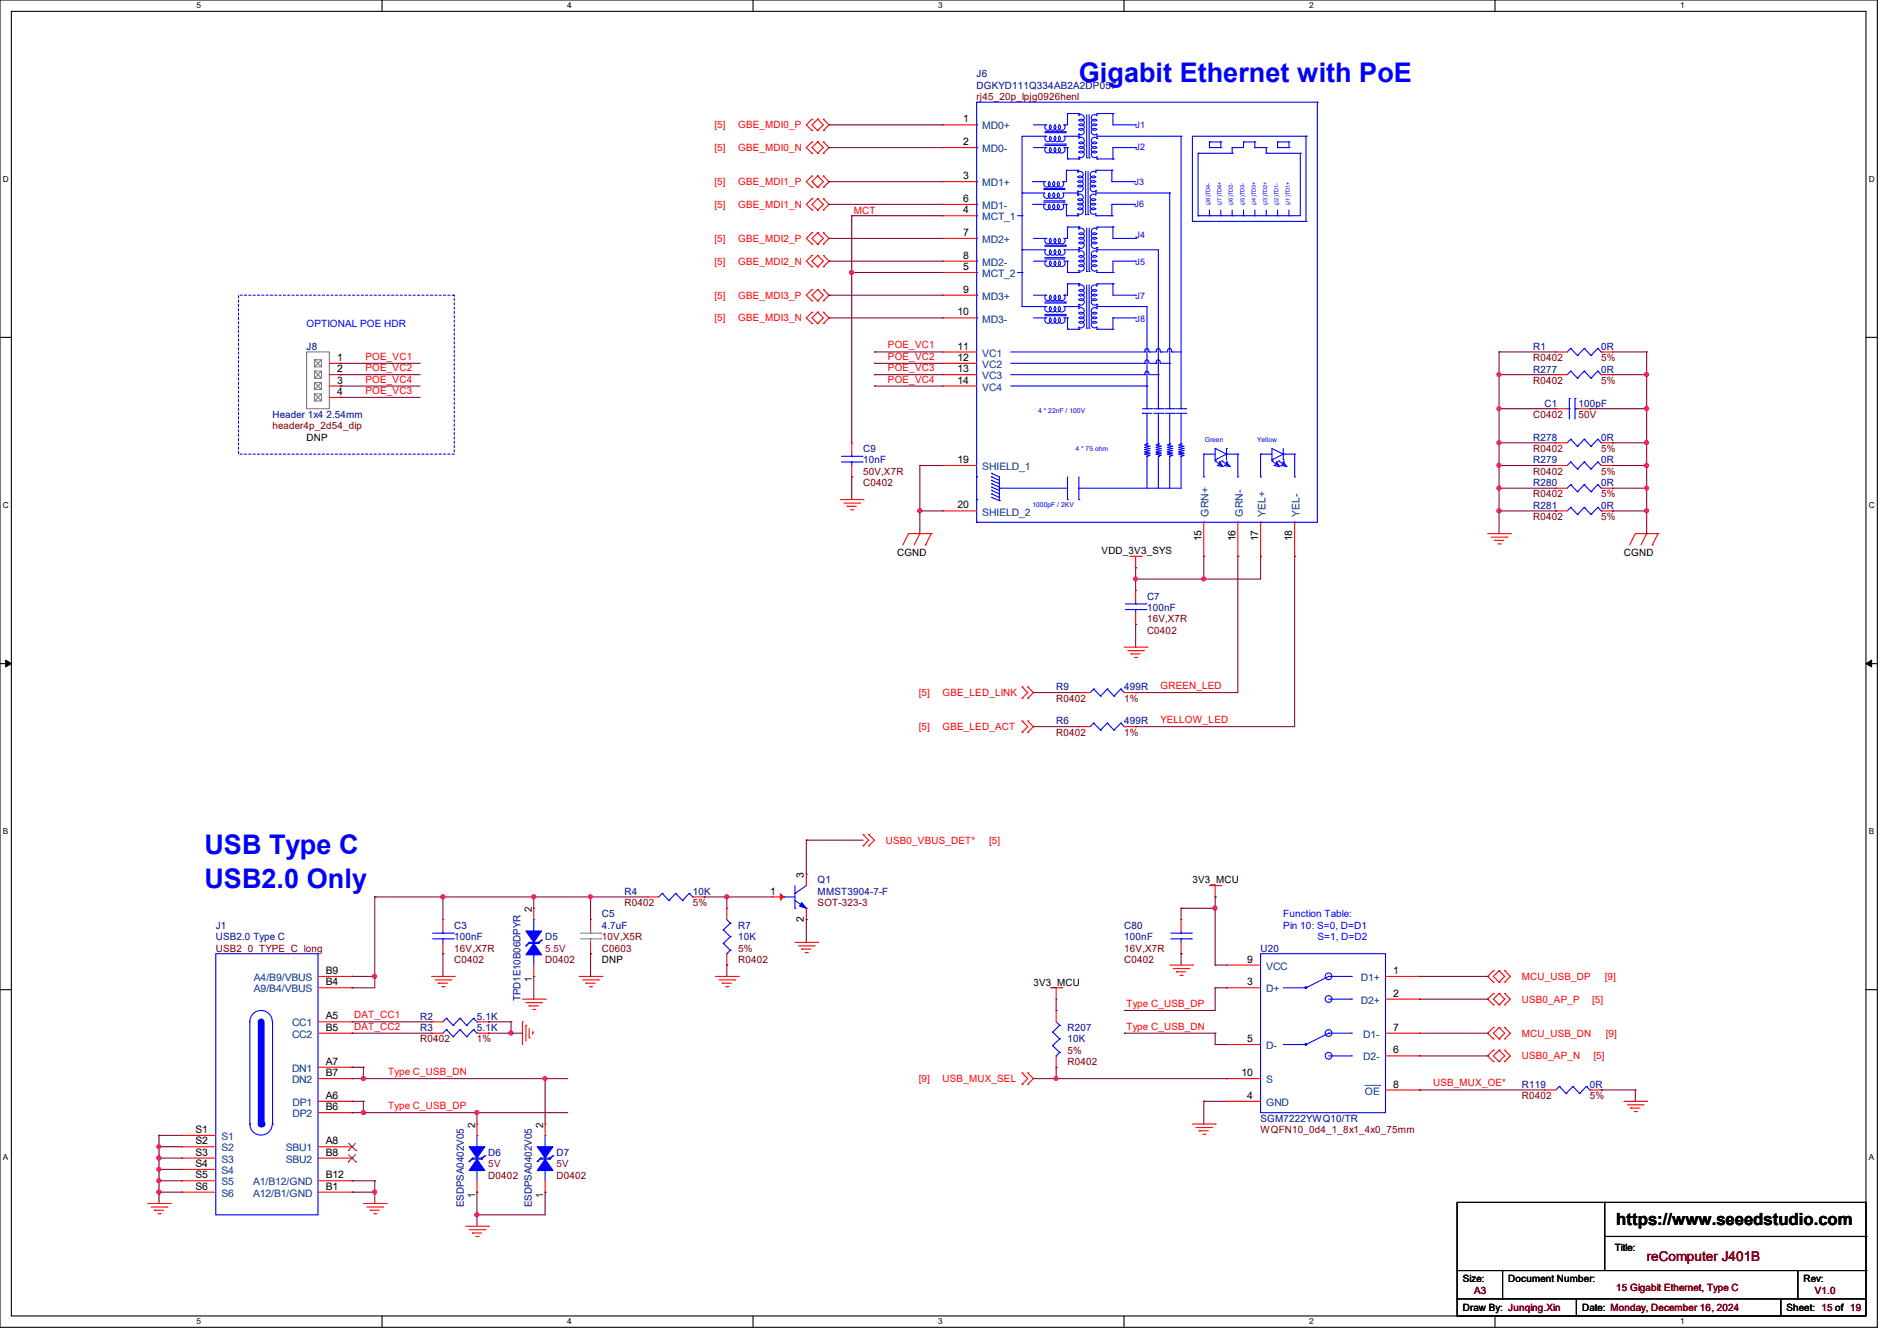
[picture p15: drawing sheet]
<svg xmlns="http://www.w3.org/2000/svg" width="297mm" height="210mm" viewBox="0 0 297 210" stroke-linecap="round" stroke-linejoin="round" font-family="sans-serif">
<defs><g id="words">
<g font-size="4.2" fill="#00f">
<text x="168.9" y="12.8">Gigabit Ethernet with PoE</text>
<text x="32" y="133.7">USB Type C</text>
<text x="32" y="139.1">USB2.0 Only</text>
</g>
<text font-size="2.6" x="253" y="191.8">https://www.seeedstudio.com</text>
<text font-size="2.1" fill="#800000" x="257.8" y="197.5">reComputer J401B</text>
<g font-size="1.6" fill="#000080">
<text x="152.9" y="12.1">J6</text>
<text x="152.9" y="13.9">DGKYD111Q334AB2A2DP057</text>
<text x="48" y="54.8">J8</text>
<text x="240" y="54.8">R1</text>
<text x="240" y="58.3">R277</text>
<text x="250.7" y="54.8">0R</text>
<text x="250.7" y="58.3">0R</text>
<text x="42.7" y="65.4">Header 1x4</text>
<text x="51.1" y="65.4">2.54mm</text>
<text x="241.8" y="63.7">C1</text>
<text x="247.1" y="63.7">100pF</text>
<text x="135.1" y="70.8">C9</text>
<text x="240" y="69">R278</text>
<text x="250.7" y="69">0R</text>
<text x="135.1" y="72.6">10nF</text>
<text x="240" y="72.6">R279</text>
<text x="240" y="76.1">R280</text>
<text x="250.7" y="72.6">0R</text>
<text x="250.7" y="76.1">0R</text>
<text x="240" y="79.7">R281</text>
<text x="250.7" y="79.7">0R</text>
<text x="179.6" y="93.9">C7</text>
<text x="179.6" y="95.7">100nF</text>
<text x="165.4" y="113.5">R6</text>
<text x="165.4" y="108.1">R9</text>
<text x="176" y="113.5">499R</text>
<text x="176" y="108.1">499R</text>
<text x="94.2" y="143.7">C5</text>
<text x="97.8" y="140.1">R4</text>
<text x="108.5" y="140.1">10K</text>
<text x="128" y="138.3">Q1</text>
<text x="128" y="140.1">MMST3904-7-F</text>
<text x="33.8" y="145.5">J1</text>
<text x="33.8" y="147.2">USB2.0 Type C</text>
<text x="71.1" y="145.5">C3</text>
<text x="71.1" y="147.2">100nF</text>
<text x="85.3" y="147.2">D5</text>
<text x="94.2" y="145.5">4.7uF</text>
<text x="115.6" y="145.5">R7</text>
<text x="115.6" y="147.2">10K</text>
<text x="176" y="145.5">C80</text>
<text x="176" y="147.2">100nF</text>
<text x="197.4" y="149">U20</text>
<text x="65.8" y="159.7">R2</text>
<text x="65.8" y="161.5">R3</text>
<text x="74.7" y="159.7">5.1K</text>
<text x="74.7" y="161.5">5.1K</text>
<text x="81.5" y="156.8" transform="rotate(-90 81.5 156.8)">TPD1E10B06DPYR</text>
<text x="167.1" y="161.5">R207</text>
<text x="167.1" y="163.2">10K</text>
<text x="238.3" y="170.3">R119</text>
<text x="248.9" y="170.3">0R</text>
<text x="197.4" y="175.7">SGM7222YWQ10/TR</text>
<text x="76.5" y="181">D6</text>
<text x="87.1" y="181">D7</text>
<text x="72.6" y="189" transform="rotate(-90 72.6 189)">ESDPSA0402V05</text>
<text x="83.3" y="189" transform="rotate(-90 83.3 189)">ESDPSA0402V05</text>
</g>
<g font-size="1.6" fill="#800000">
<text x="152.9" y="15.7">rj45_20p_lpjg0926henl</text>
<text x="240" y="56.6">R0402</text>
<text x="250.7" y="56.6">5%</text>
<text x="240" y="60.1">R0402</text>
<text x="240" y="65.4">C0402</text>
<text x="247.1" y="65.4">50V</text>
<text x="250.7" y="60.1">5%</text>
<text x="42.7" y="67.2">header4p_2d54_dip</text>
<text x="240" y="70.8">R0402</text>
<text x="250.7" y="70.8">5%</text>
<text x="135.1" y="76.1">C0402</text>
<text x="135.1" y="74.3">50V,X7R</text>
<text x="240" y="74.3">R0402</text>
<text x="240" y="77.9">R0402</text>
<text x="250.7" y="74.3">5%</text>
<text x="250.7" y="77.9">5%</text>
<text x="240" y="81.4">R0402</text>
<text x="250.7" y="81.4">5%</text>
<text x="179.6" y="99.2">C0402</text>
<text x="179.6" y="97.5">16V,X7R</text>
<text x="165.4" y="109.9">R0402</text>
<text x="176" y="109.9">1%</text>
<text x="165.4" y="115.2">R0402</text>
<text x="176" y="115.2">1%</text>
<text x="97.8" y="141.9">R0402</text>
<text x="108.5" y="141.9">5%</text>
<text x="128" y="141.9">SOT-323-3</text>
<text x="33.8" y="149">USB2_0_TYPE_C_long</text>
<text x="71.1" y="149">16V,X7R</text>
<text x="94.2" y="149">C0603</text>
<text x="94.2" y="147.2">10V,X5R</text>
<text x="115.6" y="149">5%</text>
<text x="176" y="149">16V,X7R</text>
<text x="71.1" y="150.8">C0402</text>
<text x="85.3" y="150.8">D0402</text>
<text x="115.6" y="150.8">R0402</text>
<text x="176" y="150.8">C0402</text>
<text x="65.8" y="163.2">R0402</text>
<text x="74.7" y="163.2">1%</text>
<text x="167.1" y="165">5%</text>
<text x="167.1" y="166.8">R0402</text>
<text x="238.3" y="172.1">R0402</text>
<text x="248.9" y="172.1">5%</text>
<text x="197.4" y="177.5">WQFN10_0d4_1_8x1_4x0_75mm</text>
<text x="76.5" y="184.6">D0402</text>
<text x="87.1" y="184.6">D0402</text>
<text x="230.8" y="202.7">A3</text>
<text x="253" y="202.2">15 Gigabit Ethernet, Type C</text>
<text x="284.1" y="202.7">V1.0</text>
</g>
<g font-size="1.6" fill="#f00">
<text x="111.8" y="20.1">[5]</text>
<text x="111.8" y="23.7">[5]</text>
<text x="115.6" y="20.1">GBE_MDI0_P</text>
<text x="115.6" y="23.7">GBE_MDI0_N</text>
<text x="111.8" y="29">[5]</text>
<text x="115.6" y="29">GBE_MDI1_P</text>
<text x="111.8" y="32.6">[5]</text>
<text x="115.6" y="32.6">GBE_MDI1_N</text>
<text x="133.7" y="33.4">MCT</text>
<text x="111.8" y="37.9">[5]</text>
<text x="111.8" y="41.4">[5]</text>
<text x="115.6" y="37.9">GBE_MDI2_P</text>
<text x="115.6" y="41.4">GBE_MDI2_N</text>
<text x="111.8" y="46.8">[5]</text>
<text x="115.6" y="46.8">GBE_MDI3_P</text>
<text x="111.8" y="50.3">[5]</text>
<text x="115.6" y="50.3">GBE_MDI3_N</text>
<text x="57.2" y="56.3">POE_VC1</text>
<text x="57.2" y="58.1">POE_VC2</text>
<text x="57.2" y="59.9">POE_VC4</text>
<text x="139" y="54.6">POE_VC1</text>
<text x="139" y="56.3">POE_VC2</text>
<text x="139" y="58.1">POE_VC3</text>
<text x="139" y="59.9">POE_VC4</text>
<text x="57.2" y="61.7">POE_VC3</text>
<text x="181.7" y="107.9">GREEN_LED</text>
<text x="143.8" y="109">[5]</text>
<text x="147.6" y="109">GBE_LED_LINK</text>
<text x="181.7" y="113.2">YELLOW_LED</text>
<text x="143.8" y="114.3">[5]</text>
<text x="147.6" y="114.3">GBE_LED_ACT</text>
<text x="138.7" y="132.1">USB0_VBUS_DET*</text>
<text x="154.9" y="132.1">[5]</text>
<text x="238.3" y="153.5">MCU_USB_DP</text>
<text x="251.2" y="153.5">[9]</text>
<text x="55.5" y="159.5">DAT_CC1</text>
<text x="55.5" y="161.2">DAT_CC2</text>
<text x="176.4" y="157.7">Type C_USB_DP</text>
<text x="176.4" y="161.2">Type C_USB_DN</text>
<text x="238.3" y="157">USB0_AP_P</text>
<text x="249.3" y="157">[5]</text>
<text x="238.3" y="162.3">MCU_USB_DN</text>
<text x="238.3" y="165.9">USB0_AP_N</text>
<text x="249.5" y="165.9">[5]</text>
<text x="251.4" y="162.3">[9]</text>
<text x="60.8" y="168.4">Type C_USB_DN</text>
<text x="60.8" y="173.7">Type C_USB_DP</text>
<text x="143.8" y="169.5">[9]</text>
<text x="147.6" y="169.5">USB_MUX_SEL</text>
<text x="224.4" y="170.1">USB_MUX_OE*</text>
</g>
<g font-size="1.6">
<text x="150.8" y="19.2">1</text>
<text x="150.8" y="22.7">2</text>
<text x="150.8" y="28.1">3</text>
<text x="150.8" y="31.6">6</text>
<text x="150.8" y="33.4">4</text>
<text x="150.8" y="37">7</text>
<text x="150.8" y="40.5">8</text>
<text x="150.8" y="45.8">9</text>
<text x="150.8" y="42.3">5</text>
<text x="149.9" y="49.4">10</text>
<text x="52.8" y="56.5">1</text>
<text x="52.8" y="58.3">2</text>
<text x="149.9" y="54.7">11</text>
<text x="149.9" y="56.5">12</text>
<text x="149.9" y="58.3">13</text>
<text x="52.8" y="60.1">3</text>
<text x="52.8" y="61.8">4</text>
<text x="149.9" y="60.1">14</text>
<text x="48" y="69">DNP</text>
<text x="149.9" y="72.5">19</text>
<text x="149.9" y="79.6">20</text>
<text x="140.5" y="87.1">CGND</text>
<text x="172.5" y="86.8">VDD_3V3_SYS</text>
<text x="188.1" y="84.8" transform="rotate(-90 188.1 84.8)">15</text>
<text x="193.4" y="84.8" transform="rotate(-90 193.4 84.8)">16</text>
<text x="197" y="84.8" transform="rotate(-90 197 84.8)">17</text>
<text x="202.3" y="84.8" transform="rotate(-90 202.3 84.8)">18</text>
<text x="254.3" y="87.1">CGND</text>
<text x="125.9" y="137.5" transform="rotate(-90 125.9 137.5)">3</text>
<text x="83.3" y="142.8" transform="rotate(-90 83.3 142.8)">2</text>
<text x="120.6" y="140.1">1</text>
<text x="186.7" y="138.3">3V3_MCU</text>
<text x="125.9" y="144.4" transform="rotate(-90 125.9 144.4)">2</text>
<text x="51" y="154.3">B4</text>
<text x="51" y="152.5">B9</text>
<text x="83.3" y="153.8" transform="rotate(-90 83.3 153.8)">1</text>
<text x="94.2" y="150.8">DNP</text>
<text x="161.8" y="154.3">3V3_MCU</text>
<text x="195.2" y="154.3">3</text>
<text x="195.2" y="150.7">9</text>
<text x="218.1" y="152.5">1</text>
<text x="51" y="159.6">A5</text>
<text x="51" y="161.4">B5</text>
<text x="218.1" y="161.4">7</text>
<text x="218.1" y="156.1">2</text>
<text x="51" y="166.8">A7</text>
<text x="195.2" y="163.2">5</text>
<text x="218.1" y="165">6</text>
<text x="51" y="172.1">A6</text>
<text x="51" y="173.9">B6</text>
<text x="51" y="168.5">B7</text>
<text x="194.4" y="168.5">10</text>
<text x="195.2" y="172.1">4</text>
<text x="218.1" y="170.3">8</text>
<text x="30.6" y="177.4">S1</text>
<text x="30.6" y="179.2">S2</text>
<text x="51" y="179.2">A8</text>
<text x="74.4" y="176.6" transform="rotate(-90 74.4 176.6)">2</text>
<text x="85" y="176.6" transform="rotate(-90 85 176.6)">2</text>
<text x="30.6" y="181">S3</text>
<text x="30.6" y="182.8">S4</text>
<text x="30.6" y="184.5">S5</text>
<text x="51" y="184.5">B12</text>
<text x="51" y="181">B8</text>
<text x="30.6" y="186.3">S6</text>
<text x="51" y="186.3">B1</text>
<text x="74.4" y="187.6" transform="rotate(-90 74.4 187.6)">1</text>
<text x="85" y="187.6" transform="rotate(-90 85 187.6)">1</text>
<text x="252.8" y="196">Title:</text>
<text x="229" y="200.7">Size:</text>
<text x="236.1" y="200.7">Document Number:</text>
<text x="282.4" y="200.7">Rev:</text>
<text x="229" y="205.4">Draw By: Junqing.Xin</text>
<text x="247.7" y="205.4">Date: Monday, December 16, 2024</text>
<text x="279.7" y="205.4">Sheet: 15 of 19</text>
</g>
<g font-size="1.6" fill="#004080">
<text x="153.8" y="20.3">MD0+</text>
<text x="153.8" y="23.8">MD0-</text>
<text x="153.8" y="29.2">MD1+</text>
<text x="153.8" y="32.7">MD1-</text>
<text x="153.8" y="34.5">MCT_1</text>
<text x="153.8" y="38.1">MD2+</text>
<text x="153.8" y="41.6">MD2-</text>
<text x="153.8" y="46.9">MD3+</text>
<text x="153.8" y="43.4">MCT_2</text>
<text x="153.8" y="50.5">MD3-</text>
<text x="153.8" y="55.8">VC1</text>
<text x="153.8" y="57.6">VC2</text>
<text x="153.8" y="59.4">VC3</text>
<text x="153.8" y="61.2">VC4</text>
<text x="153.8" y="73.6">SHIELD_1</text>
<text x="153.8" y="80.7">SHIELD_2</text>
<text x="189.2" y="80.9" transform="rotate(-90 189.2 80.9)">GRN+</text>
<text x="194.6" y="80.9" transform="rotate(-90 194.6 80.9)">GRN-</text>
<text x="198.1" y="80.9" transform="rotate(-90 198.1 80.9)">YEL+</text>
<text x="203.5" y="80.9" transform="rotate(-90 203.5 80.9)">YEL-</text>
<text x="39.8" y="155.4">A9/B4/VBUS</text>
<text x="39.8" y="153.6">A4/B9/VBUS</text>
<text x="198.2" y="155.4">D+</text>
<text x="198.2" y="151.8">VCC</text>
<text x="213.1" y="153.6">D1+</text>
<text x="45.7" y="160.7">CC1</text>
<text x="213.1" y="157.2">D2+</text>
<text x="45.7" y="167.9">DN1</text>
<text x="45.7" y="162.5">CC2</text>
<text x="198.2" y="164.3">D-</text>
<text x="213.4" y="166.1">D2-</text>
<text x="213.4" y="162.5">D1-</text>
<text x="45.7" y="169.6">DN2</text>
<text x="45.8" y="173.2">DP1</text>
<text x="198.2" y="173.2">GND</text>
<text x="198.2" y="169.6">S</text>
<text x="213.7" y="171.4">OE</text>
<text x="34.7" y="178.5">S1</text>
<text x="45.8" y="175">DP2</text>
<text x="34.7" y="180.3">S2</text>
<text x="34.7" y="182.1">S3</text>
<text x="34.7" y="183.9">S4</text>
<text x="34.7" y="185.6">S5</text>
<text x="39.6" y="185.6">A1/B12/GND</text>
<text x="44.7" y="180.3">SBU1</text>
<text x="44.7" y="182.1">SBU2</text>
<text x="34.7" y="187.4">S6</text>
<text x="39.6" y="187.4">A12/B1/GND</text>
</g>
<g font-size="1.6" fill="#00f">
<text x="48" y="51.2">OPTIONAL POE HDR</text>
<text x="200.9" y="143.7">Function Table:</text>
<text x="200.9" y="145.5">Pin 10: S=0, D=D1</text>
<text x="206.2" y="147.2">S=1, D=D2</text>
</g>
<g font-size="1.6" fill="#800040">
<text x="85.3" y="149">5.5V</text>
<text x="76.5" y="182.8">5V</text>
<text x="87.1" y="182.8">5V</text>
</g>
<g font-size="1.4" fill="#00f">
<text x="177.8" y="23.5">J2</text>
<text x="177.8" y="20">J1</text>
<text x="177.6" y="29">J3</text>
<text x="177.6" y="32.4">J6</text>
<text x="177.8" y="41.5">J5</text>
<text x="177.8" y="37.2">J4</text>
<text x="177.8" y="46.8">J7</text>
<text x="177.8" y="50.4">J8</text>
</g>
<g font-size="1.3">
<text x="30.8" y="1.3">5</text>
<text x="88.8" y="1.3">4</text>
<text x="146.9" y="1.3">3</text>
<text x="205" y="1.3">2</text>
<text x="263.1" y="1.3">1</text>
<text x=".5" y="28.4">D</text>
<text x="292.6" y="28.4">D</text>
<text x=".5" y="79.5">C</text>
<text x="292.6" y="79.5">C</text>
<text x=".5" y="130.6">B</text>
<text x="292.6" y="130.6">B</text>
<text x=".5" y="181.7">A</text>
<text x="292.6" y="181.7">A</text>
<text x="30.8" y="207.4">5</text>
<text x="88.8" y="207.4">4</text>
<text x="146.9" y="207.4">3</text>
<text x="205" y="207.4">2</text>
<text x="263.1" y="207.4">1</text>
</g>
<g font-size="1.1" fill="#00f">
<text x="162.5" y="64.6">4 * 22nF / 100V</text>
<text x="168.4" y="70.7">4 * 75 ohm</text>
<text x="188.6" y="69.3">Green</text>
<text x="196.8" y="69.3">Yellow</text>
<text x="161.6" y="79.4">1000pF / 2KV</text>
</g>
<g font-size=".9" fill="#00f">
<text x="189.5" y="32.2" transform="rotate(-90 189.5 32.2)">(J8)TD4-</text>
<text x="191.3" y="32.2" transform="rotate(-90 191.3 32.2)">(J7)TD4+</text>
<text x="193" y="32.2" transform="rotate(-90 193 32.2)">(J6)TD2-</text>
<text x="194.8" y="32.2" transform="rotate(-90 194.8 32.2)">(J5)TD3-</text>
<text x="196.6" y="32.2" transform="rotate(-90 196.6 32.2)">(J4)TD3+</text>
<text x="198.4" y="32.2" transform="rotate(-90 198.4 32.2)">(J3)TD2+</text>
<text x="200.2" y="32.2" transform="rotate(-90 200.2 32.2)">(J2)TD1-</text>
<text x="201.9" y="32.2" transform="rotate(-90 201.9 32.2)">(J1)TD1+</text>
</g>
</g></defs>
<g fill="none" stroke="#000" stroke-width=".17">
<path d="M0 0h293.9v207.9h-293.9zM1.8 1.8h290.3v204.3h-290.3zM59.8 0v1.8M117.9 0v1.8M176 0v1.8M234.1 0v1.8M0 52.8h1.8M292.1 52.8h1.8M0 103.9h1.8M292.1 103.9h1.8M0 155h1.8M292.1 155h1.8"/>
<path d="M228.1 188.3h64v17.8h-64zM228.1 199h64M235.2 199v4.4M251.2 188.3h.1M251.2 188.3v10.7M251.2 193.6h40.9M281.5 199v4.4M292.1 199h.1M292.1 193.6h.1M59.8 206.1v1.8M117.9 206.1v1.8M176 206.1v1.8"/>
<path d="M228.1 203.4h.1M228.1 203.4h64M234.1 206.1v1.8M235.2 203.4h.1M246.8 206.1h.1M246.8 203.4v2.7M278.8 206.1h.1M278.8 203.4v2.7M281.5 203.4h.1"/>
</g>
<path d="M.9 103.4l.9 .5-.9 .5zM292.1 103.9l.9-.5v1z" fill="#000"/>
<path d="M.9 103.4l.9 .5-.9 .5zM292.1 103.9l.9-.5v1z" fill="none" stroke="#000" stroke-width=".16"/>
<path d="M37.3 46.2h33.8v24.9h-33.8z" fill="none" stroke="#00f" stroke-width=".17" stroke-dasharray=".3 .3"/>
<g fill="none" stroke="#f00" stroke-width=".17">
<path d="M127.1 18.7h.1M127.1 18.7l-.9 .9 .9 .8M128 18.7h.1M128 18.7l-.9 .9 .9 .8M128 18.7l.9 .9-.9 .8M128.9 18.7h.1M128.9 18.7l.9 .9-.9 .8M127.1 20.4h.1M127.1 22.2h.1M127.1 24h.1M127.1 27.6h.1M127.1 29.3h.1"/>
<path d="M127.1 31.1h.1M127.1 32.9h.1M127.1 36.4h.1M127.1 38.2h.1M127.1 22.2l-.9 .9 .9 .9M127.1 27.6l-.9 .8 .9 .9M127.1 31.1l-.9 .9 .9 .9M127.1 36.4l-.9 .9 .9 .9M128 20.4h.1M128 24h.1M128 22.2h.1M128 29.3h.1"/>
<path d="M128 27.6h.1M128 32.9h.1M128 31.1h.1M128 38.2h.1M128 36.4h.1M128 22.2l-.9 .9 .9 .9M128 22.2l.9 .9-.9 .9M128 27.6l-.9 .8 .9 .9M128 27.6l.9 .8-.9 .9M128 31.1l-.9 .9 .9 .9M128 31.1l.9 .9-.9 .9M128 36.4l-.9 .9 .9 .9"/>
<path d="M128 36.4l.9 .9-.9 .9M128.9 20.4h.1M128.9 22.2h.1M128.9 24h.1M128.9 27.6h.1M128.9 29.3h.1M128.9 31.1h.1M128.9 32.9h.1M128.9 36.4h.1M128.9 38.2h.1M128.9 22.2l.9 .9-.9 .9M128.9 31.1l.9 .9-.9 .9"/>
<path d="M128.9 27.6l.9 .8-.9 .9M128.9 36.4l.9 .9-.9 .9M127.1 40h.1M127.1 41.8h.1M127.1 45.3h.1M127.1 47.1h.1M127.1 48.9h.1M127.1 50.7h.1M127.1 40l-.9 .9 .9 .9M127.1 45.3l-.9 .9 .9 .9M127.1 48.9l-.9 .9 .9 .9M128 41.8h.1"/>
<path d="M128 40h.1M128 47.1h.1M128 45.3h.1M128 50.7h.1M128 48.9h.1M128 40l-.9 .9 .9 .9M128 40l.9 .9-.9 .9M128 45.3l-.9 .9 .9 .9M128 45.3l.9 .9-.9 .9M128 48.9l-.9 .9 .9 .9M128 48.9l.9 .9-.9 .9M128.9 40h.1"/>
<path d="M128.9 41.8h.1M128.9 45.3h.1M128.9 47.1h.1M128.9 48.9h.1M128.9 50.7h.1M128.9 40l.9 .9-.9 .9M128.9 48.9l.9 .9-.9 .9M128.9 45.3l.9 .9-.9 .9M131.6 78.2h3.5M132.1 78.8h2.5M132.6 79.3h.1M132.6 79.3h1.5"/>
<path d="M133.2 79.8h.3M133.3 69.3h.1M133.3 74.7h.1M133.3 69.3v1.8M133.3 72.9v1.8M133.5 79.8h.1M134.6 78.8h.1M135.1 78.2h.1M243.6 69.3h.1M243.6 69.3h1.8M250.7 69.3h1.8M252.5 69.3h.1"/>
<path d="M142.2 83.6h.1M142.2 83.6l-.8 1.7M142.2 83.6h3.6M144 83.6h.1M144 83.6l-.9 1.7M144.9 85.3h.1M145.8 83.6h.1M145.8 83.6l-.9 1.7M176.9 87.1h1.8M177.8 88.9h.1M177.8 92.5h.1M177.8 97.8h.1"/>
<path d="M177.8 87.1v1.8M177.8 92.5v1.7M177.8 96v1.8M178.7 87.1h.1M232.9 83.6h3.6M233.5 84.1h2.4M234 84.6h.1M234 84.6h1.4M234.5 85.2h.4M234.9 85.2h.1M235.9 84.1h.1M236.5 83.6h.1"/>
<path d="M256 83.6h.1M256 83.6h3.6M256 83.6l-.9 1.7M257.8 83.6h.1M257.8 83.6l-.9 1.7M258.7 85.3h.1M259.6 83.6h.1M259.6 83.6l-.9 1.7M160 109.3h.1M160 107.6h.1M160 114.7h.1M160 112.9h.1"/>
<path d="M160 107.6l.9 .9-.9 .8M160 112.9l.9 .9-.9 .9M160.9 107.6h.1M160.9 109.3h.1M160.9 112.9h.1M160.9 114.7h.1M160.9 107.6l.9 .9-.9 .8M160.9 112.9l.9 .9-.9 .9M168.9 113.8h.1M168.9 113.8h1.8M176 101.3h3.6M176 113.8h1.8"/>
<path d="M176.6 101.9h2.4M177.1 102.4h.1M177.1 102.4h1.4M177.6 103h.4M177.8 113.8h.1M178 103h.1M179 101.9h.1M179.6 101.3h.1M135.1 130.7h.1M135.1 132.5h.1M135.1 130.7l.9 .9-.9 .9M136 130.7h.1"/>
<path d="M136 132.5h.1M136 130.7l.9 .9-.9 .9M189.4 138.7h1.7M190.2 138.7v1.8M191.1 138.7h.1M67.6 152.9h3.5M68.1 153.5h2.5M68.6 154h.1M68.6 154h1.5M69.2 154.5h.3M69.3 144h.1M69.3 149.4h.1"/>
<path d="M69.3 144v1.8M69.3 147.6v1.8M69.5 154.5h.1M70.6 153.5h.1M71.1 152.9h.1M81.8 156.5h3.5M82.3 157h2.5M82.8 157.5h.1M82.8 157.5h1.5M83.4 158.1h.3M83.7 158.1h.1M84.8 157h.1"/>
<path d="M85.3 156.5h.1M90.7 152.9h3.5M91.2 153.5h2.5M91.7 154h.1M91.7 154h1.5M92.3 154.5h.3M92.5 144h.1M92.5 149.4h.1M92.5 144v1.8M92.5 147.6v1.8M92.6 154.5h.1M93.7 153.5h.1"/>
<path d="M94.2 152.9h.1M112 152.9h3.6M112.6 153.5h2.4M113.1 154h.1M113.1 154h1.4M113.6 154.5h.4M114 154.5h.1M115 153.5h.1M115.6 152.9h.1M124.5 147.6h3.5M125 148.1h2.5M125.5 148.6h.1"/>
<path d="M125.5 148.6h1.5M126.1 149.2h.3M126.4 149.2h.1M127.5 148.1h.1M128 147.6h.1M164.5 154.7h1.7M165.4 156.5h.1M165.4 154.7v1.8M166.2 154.7h.1M183.1 151.1h3.6M183.7 151.7h2.4M184.2 152.2h.1"/>
<path d="M184.2 152.2h1.4M184.7 152.7h.4M184.9 144h.1M184.9 149.4h.1M184.9 144v1.8M184.9 147.6v1.8M185.1 152.7h.1M186.1 151.7h.1M186.7 151.1h.1M190.2 140.5h.1M192 154.7h.1M192 151.1h.1"/>
<path d="M192 151.1h5.4M192 154.7h5.4M216.9 152.9h5.3M216.9 156.5h5.3M222.2 152.9h.1M222.2 156.5h.1M233.8 152h.1M233.8 153.8h.1M233.8 155.6h.1M233.8 157.4h.1M233.8 155.6l-.9 .9 .9 .9M233.8 152l-.9 .9 .9 .9"/>
<path d="M234.7 153.8h.1M234.7 152h.1M234.7 157.4h.1M234.7 155.6h.1M234.7 152l.9 .9-.9 .9M234.7 152l-.9 .9 .9 .9M234.7 155.6l.9 .9-.9 .9M234.7 155.6l-.9 .9 .9 .9M235.6 152h.1M235.6 153.8h.1M235.6 155.6h.1M235.6 157.4h.1"/>
<path d="M235.6 152l.9 .9-.9 .9M235.6 155.6l.9 .9-.9 .9M81.8 160h.1M81.8 160v3.6M82.3 160.6h.1M82.3 160.6v2.4M82.8 162.5h.1M82.8 161.1v1.4M83.4 161.6h.1M83.4 161.6v.4M160 169.8h.1M160 168h.1"/>
<path d="M160 168l.9 .9-.9 .9M160.9 168h.1M160.9 169.8h.1M160.9 168l.9 .9-.9 .9M186.7 176h3.5M187.2 176.6h2.5M187.7 177.1h.1M187.7 177.1h1.5M188.3 177.6h.3M188.6 177.6h.1M189.7 176.6h.1M190.2 176h.1"/>
<path d="M192 163.6h.1M192 172.5h.1M192 168.9h.1M192 172.5h5.4M192 163.6h5.4M192 168.9h5.4M216.9 170.7h5.3M216.9 165.4h5.3M216.9 161.8h5.3M222.2 170.7h.1M222.2 165.4h.1M222.2 161.8h.1"/>
<path d="M233.8 160.9h.1M233.8 162.7h.1M233.8 164.5h.1M233.8 166.2h.1M233.8 164.5l-.9 .9 .9 .8M233.8 160.9l-.9 .9 .9 .9M234.7 162.7h.1M234.7 160.9h.1M234.7 166.2h.1M234.7 164.5h.1M234.7 160.9l.9 .9-.9 .9M234.7 160.9l-.9 .9 .9 .9"/>
<path d="M234.7 164.5l.9 .9-.9 .8M234.7 164.5l-.9 .9 .9 .8M235.6 160.9h.1M235.6 162.7h.1M235.6 164.5h.1M235.6 166.2h.1M235.6 160.9l.9 .9-.9 .9M235.6 164.5l.9 .9-.9 .8M241.8 170.7h.1M241.8 170.7h1.8M248.9 170.7h1.8M250.7 170.7h.1"/>
<path d="M254.3 172.5h3.5M254.8 173h2.5M255.3 173.5h.1M255.3 173.5h1.5M255.9 174.1h.3M256.2 174.1h.1M257.3 173h.1M257.8 172.5h.1M23.1 188.5h3.6M23.7 189h2.4M24.2 189.5h.1M24.2 189.5h1.4"/>
<path d="M24.7 190.1h.4M25.1 190.1h.1M26.1 189h.1M26.7 188.5h.1M56.9 188.5h3.6M57.4 189h2.5M58 189.5h.1M58 189.5h1.4M58.5 190.1h.3M58.8 190.1h.1M59.9 189h.1M60.5 188.5h.1"/>
<path d="M72.9 192h3.6M73.4 192.6h2.5M74 193.1h.1M74 193.1h1.4M74.5 193.6h.3M74.8 193.6h.1M75.9 192.6h.1M76.5 192h.1"/>
</g>
<g fill="none" stroke="#00f" stroke-width=".17">
<path d="M131.7 71.5h3.3M131.7 72.3h3.3M133.3 72.3h.1M133.3 71.5h.1M133.3 71.1v.4M133.3 72.3v.6M135 71.5h.1M135 72.3h.1M245.9 68.8h.1M245.9 68.8l-.5 .5M245.9 68.8l1.1 1.1M247 69.9h.1"/>
<path d="M248 68.8h.1M248 68.8l-1 1.1M248 68.8l1.1 1.1M249.1 69.9h.1M250.1 68.8h.1M250.1 68.8l-1 1.1M250.1 68.8l.6 .5M250.7 69.3h.1M176.2 94.6h3.2M176.2 95.5h3.2M177.8 95.5h.1M177.8 94.6h.1"/>
<path d="M177.8 94.2v.4M177.8 95.5v.5M179.4 94.6h.1M179.4 95.5h.1M171.2 113.2h.1M171.2 113.2l-.5 .6M171.2 113.2l1.1 1.1M172.3 114.3h.1M173.4 113.2h.1M173.4 113.2l-1.1 1.1M173.4 113.2l1 1.1M174.4 114.3h.1"/>
<path d="M175.5 113.2h.1M175.5 113.2l-1.1 1.1M175.5 113.2l.5 .6M176 113.8h.1M67.7 146.1h3.3M67.7 147h3.3M69.3 147h.1M69.3 146.1h.1M69.3 145.8v.3M69.3 147v.6M71 146.1h.1M71 147h.1"/>
<path d="M183.3 146.1h3.2M183.3 147h3.2M184.9 147h.1M184.9 146.1h.1M184.9 145.8v.3M184.9 147v.6M186.5 146.1h.1M186.5 147h.1M197.4 149.4h19.5v24.8h-19.5zM200.9 154.7h3.6M204.5 154.7h.1M208 152.9h.1"/>
<path d="M208 152.9l-3.5 1.8M208 152.9h3.6M208 156.5h3.6M211.6 152.9h.1M211.6 156.5h.1M200.9 163.6h3.6M204.5 163.6h.1M208 161.8h.1M208 161.8l-3.5 1.8M208 161.8h3.6M208 165.4h3.6M211.6 161.8h.1"/>
<path d="M211.6 165.4h.1M244.1 170.1h.1M244.1 170.1l-.5 .6M244.1 170.1l1.1 1.1M245.2 171.2h.1M246.3 170.1h.1M246.3 170.1l-1.1 1.1M246.3 170.1l1 1.1M247.3 171.2h.1M248.4 170.1h.1M248.4 170.1l-1.1 1.1M248.4 170.1l.5 .6"/>
<path d="M248.9 170.7h.1"/>
<circle cx="204.4" cy="154.7" r=".15"/>
<circle cx="208" cy="156.4" r=".53"/>
<circle cx="208" cy="152.9" r=".53"/>
<circle cx="204.4" cy="163.6" r=".15"/>
<circle cx="208" cy="165.3" r=".53"/>
<circle cx="208" cy="161.8" r=".53"/>
</g>
<path d="M90.8 146.1h3.3M90.8 147h3.3M92.5 147h.1M92.5 146.1h.1M92.5 145.8v.3M92.5 147v.6M94.1 146.1h.1M94.1 147h.1" fill="none" stroke="#808080" stroke-width=".17"/>
<path d="M213.7 170h2.3M216 170h.1" fill="none" stroke="#004080" stroke-width=".16"/>
<path d="M125.5 141.4l.7 .8-1-.3z" fill="#00f"/>
<path d="M124.5 139.9h.1M124.5 138.7v3.5M126.2 138.7l-1.7 1.2M122.7 140.5h.1M122.7 140.5h1.8M124.5 142.2h.1M124.5 141l1.7 1.2M125.5 141.4l.7 .8-1-.3zM126.2 142.2h.1" fill="none" stroke="#00f" stroke-width=".17"/>
<path d="M126.2 136.9h.1M126.2 136.9v1.8M126.2 144h.1M126.2 142.2v1.8" fill="none" stroke="#f00" stroke-width=".17"/>
<path d="M122.2 140l.5 .5-.5 .5z" fill="#f00"/>
<path d="M243.6 72.9h.1M243.6 72.9h1.8M250.7 72.9h1.8M252.5 72.9h.1M122.2 140l.5 .5-.5 .5zM101.3 140.5h.1M101.3 140.5h1.8M108.5 140.5h1.7M110.2 140.5h.1M120.9 140.5h.1M120.9 140.5h1.8" fill="none" stroke="#f00" stroke-width=".17"/>
<g fill="none" stroke="#00f" stroke-width=".17">
<path d="M245.9 72.3h.1M245.9 72.3l-.5 .6M245.9 72.3l1.1 1.1M247 73.4h.1M248 72.3h.1M248 72.3l-1 1.1M248 72.3l1.1 1.1M249.1 73.4h.1M250.1 72.3h.1M250.1 72.3l-1 1.1M250.1 72.3l.6 .6M250.7 72.9h.1"/>
<path d="M103.7 139.9h.1M103.7 139.9l-.6 .6M103.7 139.9l1 1.1M105.8 139.9h.1M105.8 139.9l-1.1 1.1M105.8 139.9l1 1.1M107.9 139.9h.1M107.9 139.9l-1.1 1.1M107.9 139.9l.6 .6M33.8 149.4h16v40.8h-16zM104.7 141h.1M106.8 141h.1"/>
<path d="M108.5 140.5h.1M39.1 176h.1M39.1 160v16"/>
</g>
<path d="M40.9 160v16" fill="none" stroke="#00f" stroke-width="1.1"/>
<circle cx="40.9" cy="176" r=".53" fill="#00f"/>
<path d="M39.1 160a1.76 1.76 0 0 1 1.8-1.8 1.76 1.76 0 0 1 1.7 1.8M39.1 176a1.76 1.76 0 0 0 1.8 1.8 1.76 1.76 0 0 0 1.7-1.8M42.7 176h.1M42.7 160v16" fill="none" stroke="#00f" stroke-width=".17"/>
<g fill="none" stroke="#f00" stroke-width=".17">
<path d="M49.8 154.7h5.3M49.8 152.9h5.3M55.1 154.7h.1M55.1 152.9h.1M28.4 177.8h.1M28.4 179.6h.1M28.4 179.6h5.4M28.4 177.8h5.4M49.8 160h5.3M49.8 172.5h5.3M49.8 167.1h5.3M49.8 179.6h5.3"/>
<path d="M49.8 161.8h5.3M49.8 174.2h5.3M49.8 168.9h5.3M55.1 160h.1M55.1 172.5h.1M55.1 167.1h.1M55.1 179.6h.1M55.1 161.8h.1M55.1 174.2h.1M55.1 168.9h.1M28.4 181.4h.1M28.4 183.1h.1"/>
<path d="M28.4 184.9h.1M28.4 186.7h.1M28.4 184.9h5.4M28.4 186.7h5.4M28.4 181.4h5.4M28.4 183.1h5.4M49.8 184.9h5.3M49.8 186.7h5.3M49.8 181.4h5.3M55.1 184.9h.1M55.1 186.7h.1M55.1 181.4h.1"/>
</g>
<path d="M54.6 179l1.1 1.2M55.7 179l-1.2 1.2M54.5 180.2h.1M54.5 181.9h.1M54.6 180.8l1.1 1.1M55.7 180.8l-1.2 1.1M55.7 180.2h.1M55.7 181.9h.1" fill="none" stroke="#804000" stroke-width=".16"/>
<path d="M74.7 181.5l1.2 1.8h-2.5z" fill-rule="evenodd" fill="#00f"/>
<path d="M74.7 181.5l1.2 1.8h-2.5z" fill="none" stroke="#00f" stroke-width=".17"/>
<path d="M73.4 179.6h2.5l-1.2 1.8z" fill-rule="evenodd" fill="#00f"/>
<g fill="none" stroke="#00f" stroke-width=".17">
<path d="M245.9 54.6h.1M245.9 54.6l-.5 .5M245.9 54.6l1.1 1.1M247 55.7h.1M248 54.6h.1M248 54.6l-1 1.1M248 54.6l1.1 1.1M249.1 55.7h.1M250.1 54.6h.1M250.1 54.6l-1 1.1M250.1 54.6l.6 .5M250.7 55.1h.1"/>
<path d="M245.9 75.9h.1M245.9 75.9l-.5 .6M245.9 75.9l1.1 1.1M247 77h.1M248 75.9h.1M248 75.9l-1 1.1M248 75.9l1.1 1.1M249.1 77h.1M250.1 75.9h.1M250.1 75.9l-1 1.1M250.1 75.9l.6 .6M250.7 76.5h.1"/>
<path d="M171.2 107.9h.1M171.2 107.9l-.5 .6M171.2 107.9l1.1 1.1M172.3 109h.1M173.4 107.9h.1M173.4 107.9l-1.1 1.1M173.4 107.9l1 1.1M174.4 109h.1M175.5 107.9h.1M175.5 107.9l-1.1 1.1M175.5 107.9l.5 .6M176 108.5h.1"/>
<path d="M73.4 179.6h2.5l-1.2 1.8zM74.7 177.8h.1M74.7 177.8v1.8M164.8 161.6h.1M164.8 163.7h.1M164.8 161.6l1.1 1.1M164.8 163.7l1.1 1.1M165.4 165.4h.1M165.4 160l.5 .6M165.9 160.6h.1M165.9 162.7h.1M165.9 164.8h.1"/>
<path d="M165.9 160.6l-1.1 1M165.9 162.7l-1.1 1M165.9 164.8l-.5 .6M73.4 181.9h.1M74 181.4h.1M74 181.4h1.4M74 181.4l-.6 .5M74.7 183.3h.1M74.7 183.3v1.6M75.4 181.4h.1M75.4 181.5h.1M75.4 181.5h-1.4l-.6 .4"/>
<path d="M75.9 181h.1M75.9 181l-.5 .4M75.9 181l-.5 .5"/>
</g>
<g fill="none" stroke="#f00" stroke-width=".17">
<path d="M51.6 56.9h1.7M51.6 58.7h1.7M53.3 56.9h.1M53.3 58.7h.1M243.6 55.1h.1M243.6 55.1h1.8M250.7 55.1h1.8M252.5 55.1h.1M51.6 60.5h1.7M51.6 62.2h1.7M53.3 60.5h.1M53.3 62.2h.1"/>
<path d="M243.6 76.5h.1M243.6 76.5h1.8M250.7 76.5h1.8M252.5 76.5h.1M168.9 108.5h.1M168.9 108.5h1.8M176 108.5h1.8M177.8 108.5h.1M165.4 158.2h.1M165.4 158.2v1.8M74.7 176h.1M74.7 176v1.8"/>
<path d="M165.4 167.1h.1M165.4 165.4v1.7M74.7 186.7h.1M74.7 184.9v1.8"/>
</g>
<g fill="none" stroke="#808080" stroke-width=".17">
<path d="M48 55.1h3.6v8.9h-3.6zM49.2 56.3h1.1v1.1h-1.1zM49.2 58.1h1.1v1.1h-1.1zM49.2 59.9h1.1v1.1h-1.1zM49.2 56.3h.1M49.2 57.4h.1M49.2 58.1h.1M49.2 59.2h.1M49.2 59.9h.1M49.2 56.3l1.1 1.1M49.2 58.1l1.1 1.1M49.2 59.9l1.1 1.1"/>
<path d="M50.3 56.3l-1.1 1.1M50.3 58.1l-1.1 1.1M50.3 59.9l-1.1 1.1M49.2 61.7h1.1v1.1h-1.1zM49.2 61h.1M49.2 61.7h.1M49.2 62.8h.1M49.2 61.7l1.1 1.1M50.3 61.7l-1.1 1.1"/>
</g>
<path d="M85.3 181.5l1.3 1.8h-2.5z" fill-rule="evenodd" fill="#00f"/>
<path d="M85.3 181.5l1.3 1.8h-2.5z" fill="none" stroke="#00f" stroke-width=".17"/>
<path d="M84.1 179.6h2.5l-1.3 1.8z" fill-rule="evenodd" fill="#00f"/>
<g fill="none" stroke="#00f" stroke-width=".17">
<path d="M245.9 58.1h.1M245.9 58.1l-.5 .6M245.9 58.1l1.1 1.1M247 59.2h.1M248 58.1h.1M248 58.1l-1 1.1M248 58.1l1.1 1.1M249.1 59.2h.1M250.1 58.1h.1M250.1 58.1l-1 1.1M250.1 58.1l.6 .6M250.7 58.7h.1"/>
<path d="M84.1 179.6h2.5l-1.3 1.8zM85.3 177.8h.1M85.3 177.8v1.8M84.1 181.9h.1M84.6 181.4h.1M84.6 181.4h1.5M84.6 181.4l-.5 .5M85.3 183.3h.1M85.3 183.3v1.6M86.1 181.4h.1M86.1 181.5h.1M86.1 181.5h-1.5l-.5 .4"/>
<path d="M86.6 181h.1M86.6 181l-.5 .4M86.6 181l-.5 .5"/>
</g>
<path d="M243.6 58.7h.1M243.6 58.7h1.8M250.7 58.7h1.8M252.5 58.7h.1M85.3 176h.1M85.3 176v1.8M85.3 186.7h.1M85.3 184.9v1.8" fill="none" stroke="#f00" stroke-width=".17"/>
<path d="M83.6 147.7l1.2 1.8h-2.5z" fill-rule="evenodd" fill="#00f"/>
<path d="M83.6 147.7l1.2 1.8h-2.5z" fill="none" stroke="#00f" stroke-width=".17"/>
<path d="M82.3 145.8h2.5l-1.2 1.8z" fill-rule="evenodd" fill="#00f"/>
<g fill="none" stroke="#00f" stroke-width=".17">
<path d="M152.9 19.6h.1M152.9 16h.1M152.9 16h53.3M152.9 16v65.8M161.8 19.6h1.9M163.7 19.5a.51 .51 0 0 0 0 .7 .51 .51 0 0 0 .7 .1 .51 .51 0 0 0 .1-.7M163.7 19.6h.1M164.4 19.5a.51 .51 0 0 0 0 .7 .51 .51 0 0 0 .7 .1 .51 .51 0 0 0 .1-.7M165.2 19.5a.51 .51 0 0 0 0 .7 .51 .51 0 0 0 .7 .1 .51 .51 0 0 0 0-.7M165.9 19.5a.51 .51 0 0 0-.1 .7 .51 .51 0 0 0 .8 .1 .51 .51 0 0 0 0-.8M166.6 19.6h.1M167.1 17.8h.1"/>
<path d="M167.1 17.8v1.8h-.5M167.1 17.8h1.8M168.9 18.1a.51 .51 0 0 1 .7 0 .51 .51 0 0 1 0 .7 .51 .51 0 0 1-.7 0 .51 .51 0 0 1 .7 0 .51 .51 0 0 1 0 .7 .51 .51 0 0 1-.7 .1M168.9 19.5a.51 .51 0 0 1 .7 0 .51 .51 0 0 1 0 .8 .51 .51 0 0 1-.7 0 .51 .51 0 0 1 .7-.1 .51 .51 0 0 1 0 .8 .51 .51 0 0 1-.7 0M168.9 17.8h.1M168.9 17.8v.3M170.1 17.9v6.8M170.5 17.9v6.8M171.7 18.8a.51 .51 0 0 0-.7 0 .51 .51 0 0 0 0 .7 .51 .51 0 0 0 .7 0M171.7 19.6a.51 .51 0 0 0-.7-.1 .51 .51 0 0 0 0 .8 .51 .51 0 0 0 .7 0M171.7 17.8h.1M171.7 17.8v.3a.51 .51 0 0 0-.7 0 .51 .51 0 0 0 0 .7 .51 .51 0 0 0 .7 0"/>
<path d="M171.7 17.8h2.5M174.2 17.8h.1M174.2 17.8v1.8h3.6M177.8 19.6h.1M206.2 16h.1M206.2 16v65.8h-53.3M152.9 23.1h.1M152.9 33.8h.1M152.9 32h.1M152.9 28.4h.1M152.9 37.3h.1M159.3 33.8h.7"/>
<path d="M160 30.2h.1M160 33.8h.1M160 39.1h.1M160 39.1h3.7a.51 .51 0 0 0 0 .7 .51 .51 0 0 0 .7 0 .51 .51 0 0 0 .1-.7M160 30.2h3.6a.51 .51 0 0 0-.1 .7 .51 .51 0 0 0 .8 0 .51 .51 0 0 0 0-.7 .5 .5 0 0 0 0 .7 .5 .5 0 0 0 .7 0 .5 .5 0 0 0 0-.7M161.6 32h2M161.6 28.4h2M161.8 37.3h1.9M161.8 23.1h1.9M163.4 29.7h3.2M163.4 31.7h3.2M163.4 29.5h3.2"/>
<path d="M163.4 31.5h3.2M163.6 32a.51 .51 0 0 0-.1 .7 .51 .51 0 0 0 .8 0 .51 .51 0 0 0 0-.7M163.6 28.4a.51 .51 0 0 0-.1 .7 .51 .51 0 0 0 .8 .1 .51 .51 0 0 0 0-.8M163.6 32h.1M163.6 28.4h.1M163.6 38.4h3.2M163.6 38.6h3.2M163.6 22.6h3.2M163.6 20.6h3.2M163.6 20.8h3.2M163.6 22.8h3.2M163.7 23.1a.51 .51 0 0 0 0 .7 .51 .51 0 0 0 .7 0 .51 .51 0 0 0 .1-.7"/>
<path d="M163.7 21.3a.51 .51 0 0 0 0 .7 .51 .51 0 0 0 .7 0 .51 .51 0 0 0 .1-.7M163.7 37.3a.51 .51 0 0 0 0 .7 .51 .51 0 0 0 .7 0 .51 .51 0 0 0 .1-.7M163.7 21.3h.1M163.7 23.1h.1M163.7 37.3h.1M163.7 21.3h-3.7v26.7M164.3 32a.51 .51 0 0 0 0 .7 .51 .51 0 0 0 .7 0 .51 .51 0 0 0 0-.7M164.3 28.4a.51 .51 0 0 0 0 .7 .51 .51 0 0 0 .7 .1 .51 .51 0 0 0 0-.8M164.4 39.1a.51 .51 0 0 0 0 .7 .51 .51 0 0 0 .7 0 .51 .51 0 0 0 .1-.7 .5 .5 0 0 0 0 .7 .5 .5 0 0 0 .7 0 .5 .5 0 0 0 0-.7M164.4 23.1a.51 .51 0 0 0 0 .7 .51 .51 0 0 0 .7 0 .51 .51 0 0 0 .1-.7M164.4 21.3a.51 .51 0 0 0 0 .7 .51 .51 0 0 0 .8 0 .51 .51 0 0 0 0-.7 .51 .51 0 0 0 0 .7 .51 .51 0 0 0 .7 0 .51 .51 0 0 0 0-.7M164.4 37.3a.51 .51 0 0 0 0 .7 .51 .51 0 0 0 .7 0 .51 .51 0 0 0 .1-.7"/>
<path d="M165 32a.51 .51 0 0 0 0 .7 .51 .51 0 0 0 .7 0 .51 .51 0 0 0 0-.7M165 30.2a.51 .51 0 0 0 0 .7 .51 .51 0 0 0 .7 0 .51 .51 0 0 0 0-.7M165 28.4a.51 .51 0 0 0 0 .7 .51 .51 0 0 0 .7 .1 .51 .51 0 0 0 0-.8M165.2 23.1a.51 .51 0 0 0 0 .7 .51 .51 0 0 0 .7 0 .51 .51 0 0 0 0-.7M165.2 37.3a.51 .51 0 0 0 0 .7 .51 .51 0 0 0 .7 0 .51 .51 0 0 0 0-.7M165.7 32a.51 .51 0 0 0 0 .7 .51 .51 0 0 0 .7 0 .51 .51 0 0 0 0-.7h.6M165.7 30.2a.51 .51 0 0 0 0 .7 .51 .51 0 0 0 .7 0 .51 .51 0 0 0 0-.7h2.3M165.7 28.4a.51 .51 0 0 0 0 .7 .51 .51 0 0 0 .7 .1 .51 .51 0 0 0 0-.8M165.9 39.1a.51 .51 0 0 0-.1 .7 .51 .51 0 0 0 .8 0 .51 .51 0 0 0 0-.7h2.3M165.9 37.3a.51 .51 0 0 0-.1 .7 .51 .51 0 0 0 .8 0 .51 .51 0 0 0 0-.7M165.9 23.1a.51 .51 0 0 0-.1 .7 .51 .51 0 0 0 .8 0 .51 .51 0 0 0 0-.7M165.9 21.3a.51 .51 0 0 0-.1 .7 .51 .51 0 0 0 .8 0 .51 .51 0 0 0 0-.7h2.3"/>
<path d="M166.4 28.4h.1M166.6 37.3h.1M166.6 29.7h.1M166.6 31.7h.1M166.6 29.5h.1M166.6 31.5h.1M166.6 23.1h.5M166.8 38.4h.1M166.8 38.6h.1M166.8 22.6h.1M166.8 20.6h.1M166.8 20.8h.1"/>
<path d="M166.8 22.8h.1M167 32h.1M167 33.8h.1M167 26.7h.1M167 26.7v1.7h-.6M167 32v1.8M167 33.8h1.7M167 26.7h1.7M167.1 35.6h.1M167.1 24.9h.1M167.1 23.1h.1M167.1 35.6h1.8"/>
<path d="M167.1 35.6v1.7h-.5M167.1 23.1v1.8M167.1 24.9h1.8M168.7 32a.51 .51 0 0 1 .7 0 .51 .51 0 0 1 0 .7 .51 .51 0 0 1-.7 0 .51 .51 0 0 1 .7 0 .51 .51 0 0 1 .1 .7 .51 .51 0 0 1-.8 0v.4M168.7 30.5a.51 .51 0 0 1 .7 0 .51 .51 0 0 1 .1 .7 .51 .51 0 0 1-.8 .1 .5 .5 0 0 1 .7 0 .5 .5 0 0 1 0 .7 .5 .5 0 0 1-.7 0M168.7 28.4a.51 .51 0 0 1 .7 0 .51 .51 0 0 1 0 .7 .51 .51 0 0 1-.7 0 .51 .51 0 0 1 .7 0 .51 .51 0 0 1 .1 .8 .51 .51 0 0 1-.8 0v.7M168.7 27a.51 .51 0 0 1 .7 0 .51 .51 0 0 1 0 .7 .51 .51 0 0 1-.7 0 .51 .51 0 0 1 .7 0 .51 .51 0 0 1 .1 .7 .51 .51 0 0 1-.8 0M168.7 33.8h.1M168.7 26.7h.1M168.7 30.2h.1M168.7 30.6h.1M168.7 26.7v.3"/>
<path d="M168.9 23.8a.51 .51 0 0 1 .7 0 .51 .51 0 0 1 0 .7 .51 .51 0 0 1-.7 .1v.3M168.9 39.4a.51 .51 0 0 1 .7 0 .51 .51 0 0 1 0 .7 .51 .51 0 0 1-.7 .1 .5 .5 0 0 1 .7 0 .5 .5 0 0 1 0 .7 .5 .5 0 0 1-.7 0M168.9 21.7a.51 .51 0 0 1 .7 0 .51 .51 0 0 1 0 .7 .51 .51 0 0 1-.7 0 .51 .51 0 0 1 .7 0 .51 .51 0 0 1 0 .7 .51 .51 0 0 1-.7 0 .51 .51 0 0 1 .7 0 .51 .51 0 0 1 0 .7 .51 .51 0 0 1-.7 0M168.9 37.3a.51 .51 0 0 1 .7 0 .51 .51 0 0 1 0 .7 .51 .51 0 0 1-.7 0 .51 .51 0 0 1 .7 0 .51 .51 0 0 1 0 .7 .51 .51 0 0 1-.7 .1M168.9 35.6h.1M168.9 24.9h.1M168.9 39.1h.1M168.9 21.3h.1M168.9 38.8h.1M168.9 21h.1M168.9 35.6v.3a.51 .51 0 0 1 .7 0 .51 .51 0 0 1 0 .7 .51 .51 0 0 1-.7 0 .5 .5 0 0 1 .7 0 .5 .5 0 0 1 0 .7 .5 .5 0 0 1-.7 0M168.9 21v.7"/>
<path d="M168.9 38.8v.7M170 33.6h.1M170 26.8v6.8M170.1 24.7h.1M170.1 35.7v6.8M170.3 33.6h.1M170.3 26.8v6.8M170.5 24.7h.1M170.5 35.7v6.8M171.6 32.7a.51 .51 0 0 0-.8 0 .51 .51 0 0 0 0 .7 .51 .51 0 0 0 .8 0M171.6 32a.51 .51 0 0 0-.8 0 .51 .51 0 0 0 0 .7 .51 .51 0 0 0 .8 0M171.6 31.3a.51 .51 0 0 0-.8 0 .51 .51 0 0 0 0 .7 .51 .51 0 0 0 .8 0"/>
<path d="M171.6 28.4a.51 .51 0 0 0-.8 0 .51 .51 0 0 0 0 .7 .51 .51 0 0 0 .8 0M171.6 29.2a.51 .51 0 0 0-.8-.1 .51 .51 0 0 0 0 .8 .51 .51 0 0 0 .8 0M171.6 27.7a.51 .51 0 0 0-.8 0 .51 .51 0 0 0 0 .7 .51 .51 0 0 0 .8 0M171.6 26.7h.1M171.6 33.8h.1M171.6 29.9h.1M171.6 29.9v.7a.51 .51 0 0 0-.8-.1 .51 .51 0 0 0 0 .8 .51 .51 0 0 0 .8 0M171.6 26.7v.3a.51 .51 0 0 0-.8 0 .51 .51 0 0 0 0 .7 .51 .51 0 0 0 .8 0M171.6 30.2h11.5M171.6 33.8h2.5M171.6 26.7h2.5M171.6 33.4v.4"/>
<path d="M171.7 23.8a.51 .51 0 0 0-.7 0 .51 .51 0 0 0 0 .7 .51 .51 0 0 0 .7 0M171.7 37.3a.51 .51 0 0 0-.7 0 .51 .51 0 0 0 0 .7 .51 .51 0 0 0 .7 0M171.7 38.1a.51 .51 0 0 0-.7-.1 .51 .51 0 0 0 0 .8 .51 .51 0 0 0 .7 0M171.7 36.6a.51 .51 0 0 0-.7 0 .51 .51 0 0 0 0 .7 .51 .51 0 0 0 .7 0M171.7 23.1a.51 .51 0 0 0-.7 0 .51 .51 0 0 0 0 .7 .51 .51 0 0 0 .7 0M171.7 22.4a.51 .51 0 0 0-.7 0 .51 .51 0 0 0 0 .7 .51 .51 0 0 0 .7 0M171.7 21.7a.51 .51 0 0 0-.7-.1 .51 .51 0 0 0 0 .8 .51 .51 0 0 0 .7 0M171.7 20.3a.51 .51 0 0 0-.7-.1 .51 .51 0 0 0 0 .8 .51 .51 0 0 0 .7 0M171.7 24.9h.1M171.7 35.6h.1M171.7 38.8h.1M171.7 21.7h.1"/>
<path d="M171.7 39.1h.1M171.7 35.6v.3a.51 .51 0 0 0-.7 0 .51 .51 0 0 0 0 .7 .51 .51 0 0 0 .7 0M171.7 38.8v.7a.51 .51 0 0 0-.7-.1 .51 .51 0 0 0 0 .7 .51 .51 0 0 0 .7 .1M171.7 21.3h13.2M171.7 35.6h2.5M171.7 21v.7M171.7 24.6v.3M171.7 24.9h2.5M171.7 39.1h9.7v24.9M174.1 26.7h.1M174.1 33.8h.1M174.1 26.7v1.7h3.5"/>
<path d="M174.2 24.9h.1M174.2 35.6h.1M174.2 35.6v1.7h3.6M177.6 28.4h.1M177.6 32h.1M177.6 32h-3.5v1.8M177.8 23.1h.1M177.8 37.3h.1M177.8 23.1h-3.6v1.8M183.1 30.2h.1M183.1 30.2v33.8M184.9 21.3h.1"/>
<path d="M184.9 21.3v42.7M186.7 34.7h.1M186.7 34.7h17.8M187.6 33.8h.1M187.6 24h.1M187.6 24v9.8M187.6 24h5.3M189.4 33.8h.1M189.4 23.1h.1M189.4 22.2h.1M189.4 23.1h1.7M189.4 22.2h1.7"/>
<path d="M189.4 22.2v.9M189.4 32.9v.9M191.1 33.8h.1M191.1 23.1h.1M191.1 22.2h.1M191.1 22.2v.9M191.1 32.9v.9M192.9 24h.1M192.9 23.1h.1M192.9 33.8h.1M192.9 23.1v.9M192.9 32.9v.9"/>
<path d="M194.7 22.2h.1M194.7 33.8h.1M194.7 22.2v.9h-1.8M194.7 32.9v.9M194.7 22.2h1.8M196.5 23.1h.1M196.5 22.2h.1M196.5 33.8h.1M196.5 23.1h1.7M196.5 22.2v.9M196.5 32.9v.9M198.2 24h.1"/>
<path d="M198.2 23.1h.1M198.2 33.8h.1M198.2 24h5.4M198.2 23.1v.9M198.2 32.9v.9M200 33.8h.1M200 23.1h.1M200 22.2h.1M200 23.1h1.8M200 22.2h1.8M200 22.2v.9M200 32.9v.9"/>
<path d="M201.8 33.8h.1M201.8 23.1h.1M201.8 22.2h.1M201.8 22.2v.9M201.8 32.9v.9M203.6 24h.1M203.6 24v9.8h-16M204.5 34.7h.1M204.5 21.3h.1M204.5 21.3h-17.8v13.4M204.5 21.3v13.4M152.9 49.8h.1"/>
<path d="M152.9 46.2h.1M152.9 42.7h.1M152.9 40.9h.1M158.2 55.1h21M158.2 56.9h21M158.2 58.7h21M159.3 42.7h.7M160 42.7h.1M160 48h.1M160 48h3.7M161.8 40.9h1.9M161.8 49.8h1.9"/>
<path d="M161.8 46.2h1.9M163.6 49.2h3.2M163.6 49.4h3.2M163.6 47.3h3.2M163.6 47.5h3.2M163.6 40.3h3M163.6 40.6h3M163.7 49.8a.51 .51 0 0 0 0 .7 .51 .51 0 0 0 .7 0 .51 .51 0 0 0 .1-.7M163.7 48a.51 .51 0 0 0 0 .7 .51 .51 0 0 0 .7 0 .51 .51 0 0 0 .1-.7M163.7 46.2a.51 .51 0 0 0 0 .7 .51 .51 0 0 0 .7 0 .51 .51 0 0 0 .1-.7M163.7 40.9a.51 .51 0 0 0 0 .7 .51 .51 0 0 0 .7 0 .51 .51 0 0 0 .1-.7M163.7 48h.1"/>
<path d="M163.7 46.2h.1M163.7 49.8h.1M163.7 40.9h.1M164.4 48a.51 .51 0 0 0 0 .7 .51 .51 0 0 0 .7 0 .51 .51 0 0 0 .1-.7 .5 .5 0 0 0 0 .7 .5 .5 0 0 0 .7 0 .5 .5 0 0 0 0-.7M164.4 49.8a.51 .51 0 0 0 0 .7 .51 .51 0 0 0 .7 0 .51 .51 0 0 0 .1-.7M164.4 46.2a.51 .51 0 0 0 0 .7 .51 .51 0 0 0 .8 0 .51 .51 0 0 0 0-.7 .51 .51 0 0 0 0 .7 .51 .51 0 0 0 .7 0 .51 .51 0 0 0 0-.7M164.4 40.9a.51 .51 0 0 0 0 .7 .51 .51 0 0 0 .7 0 .51 .51 0 0 0 .1-.7M165.2 49.8a.51 .51 0 0 0 0 .7 .51 .51 0 0 0 .7 0 .51 .51 0 0 0 0-.7M165.2 40.9a.51 .51 0 0 0 0 .7 .51 .51 0 0 0 .7 0 .51 .51 0 0 0 0-.7M165.9 48a.51 .51 0 0 0-.1 .7 .51 .51 0 0 0 .8 0 .51 .51 0 0 0 0-.7h2.3M165.9 49.7a.51 .51 0 0 0-.1 .8 .51 .51 0 0 0 .8 0 .51 .51 0 0 0 0-.7h.5M165.9 46.2a.51 .51 0 0 0-.1 .7 .51 .51 0 0 0 .8 0 .51 .51 0 0 0 0-.7"/>
<path d="M165.9 40.9a.51 .51 0 0 0-.1 .7 .51 .51 0 0 0 .8 0 .51 .51 0 0 0 0-.7M166.6 40.3h.1M166.6 40.6h.1M166.6 46.2h.1M166.6 40.9h.5M166.8 49.2h.1M166.8 49.4h.1M166.8 47.3h.1M166.8 47.5h.1M167.1 49.8h.1M167.1 51.6h.1M167.1 40.9h.1"/>
<path d="M167.1 42.7h.1M167.1 44.4h.1M167.1 40.9v1.8M167.1 44.4v1.8h-.5M167.1 49.8v1.8M167.1 42.7h1.8M167.1 51.6h1.8M167.1 44.4h1.8M168.9 40.9a.51 .51 0 0 1 .7 0 .51 .51 0 0 1 0 .7 .51 .51 0 0 1-.7 0 .51 .51 0 0 1 .7 0 .51 .51 0 0 1 0 .7 .51 .51 0 0 1-.7 0v.4M168.9 49.8a.51 .51 0 0 1 .7 0 .51 .51 0 0 1 0 .7 .51 .51 0 0 1-.7 0 .51 .51 0 0 1 .7 0 .51 .51 0 0 1 0 .7 .51 .51 0 0 1-.7 0v.4M168.9 45.5a.51 .51 0 0 1 .7 0 .51 .51 0 0 1 0 .7 .51 .51 0 0 1-.7 0 .51 .51 0 0 1 .7 0 .51 .51 0 0 1 0 .7 .51 .51 0 0 1-.7 0 .5 .5 0 0 1 .7 .1 .5 .5 0 0 1 0 .7 .5 .5 0 0 1-.7 0M168.9 51.6h.1"/>
<path d="M168.9 42.7h.1M168.9 48h.1M168.9 47.7h.1M168.9 44.4h.1M168.9 47.7v.6a.51 .51 0 0 1 .7 0 .51 .51 0 0 1 0 .7 .51 .51 0 0 1-.7 .1 .5 .5 0 0 1 .7 0 .5 .5 0 0 1 0 .7 .5 .5 0 0 1-.7 0M168.9 44.4v.4a.51 .51 0 0 1 .7 0 .51 .51 0 0 1 0 .7 .51 .51 0 0 1-.7 0M170.1 42.5h.1M170.1 51.4h.1M170.1 44.6v6.8M170.5 51.4h.1M170.5 42.5h.1M170.5 44.6v6.8"/>
<path d="M171.7 49.8a.51 .51 0 0 0-.7 0 .51 .51 0 0 0 0 .7 .51 .51 0 0 0 .7 0M171.7 41.6a.51 .51 0 0 0-.7 0 .51 .51 0 0 0 0 .7 .51 .51 0 0 0 .7 0M171.7 50.5a.51 .51 0 0 0-.7 0 .51 .51 0 0 0 0 .7 .51 .51 0 0 0 .7 0M171.7 49.1a.51 .51 0 0 0-.7-.1 .51 .51 0 0 0 0 .8 .51 .51 0 0 0 .7 0M171.7 46.2a.51 .51 0 0 0-.7 0 .51 .51 0 0 0 0 .7 .51 .51 0 0 0 .7 0M171.7 46.9a.51 .51 0 0 0-.7 0 .51 .51 0 0 0 0 .7 .51 .51 0 0 0 .7 0M171.7 45.5a.51 .51 0 0 0-.7 0 .51 .51 0 0 0 0 .7 .51 .51 0 0 0 .7 0M171.7 40.2a.51 .51 0 0 0-.7-.1 .51 .51 0 0 0 0 .8 .51 .51 0 0 0 .7 0M171.7 40.9a.51 .51 0 0 0-.7 0 .51 .51 0 0 0 0 .7 .51 .51 0 0 0 .7 0M171.7 42.7h.1M171.7 51.6h.1M171.7 48h.1"/>
<path d="M171.7 47.7h.1M171.7 44.4h.1M171.7 47.7v.6a.51 .51 0 0 0-.7 0 .51 .51 0 0 0 0 .7 .51 .51 0 0 0 .7 0M171.7 44.4v.4a.51 .51 0 0 0-.7 0 .51 .51 0 0 0 0 .7 .51 .51 0 0 0 .7 0M171.7 48h7.9v16M171.7 42.7h2.5M171.7 42.3v.4M171.7 51.2v.4M171.7 51.6h2.5M171.7 44.4h2.5M174.2 42.7h.1M174.2 49.8h.1"/>
<path d="M174.2 51.6h.1M174.2 44.4h.1M174.2 44.4v1.8h3.6M174.2 49.8v1.8M174.2 49.8h3.6M177.8 40.9h.1M177.8 49.8h.1M177.8 46.2h.1M177.8 40.9h-3.6v1.8M179.2 55.1h.1M179.2 56.9h.1M179.2 58.7h.1"/>
<path d="M179.8 56.8a.33 .33 0 0 0-.3-.5 .33 .33 0 0 0-.2 .6M179.8 58.6a.33 .33 0 0 0-.3-.5 .33 .33 0 0 0-.2 .5M179.8 55.1a.33 .33 0 0 0-.3-.5 .33 .33 0 0 0-.2 .5M179.9 55.1h.1M179.9 55.1h1.1M179.9 56.9h1.1M179.9 58.7h1.5M181 56.9h.1M181.4 58.7h.1M181.6 56.8a.33 .33 0 0 0-.3-.5 .33 .33 0 0 0-.2 .6M181.6 55.1a.33 .33 0 0 0-.3-.5 .33 .33 0 0 0-.2 .5M181.7 55.1h.1"/>
<path d="M181.7 55.1h1.1M181.7 56.9h1.4M183.1 56.9h.1M183.4 55.1a.33 .33 0 0 0-.3-.5 .33 .33 0 0 0-.3 .5M183.5 55.1h.1M183.5 55.1h1.4M152.9 78.2h.1M152.9 74.7h.1M155.2 74.1h.1M155.2 74.7h.1M155.2 77.9h.1M155.2 75.2h.1"/>
<path d="M155.2 75.7h.1M155.2 77.3h.1M155.2 76.8h.1M155.2 76.3h.1M155.2 74.1l1.3 .6v3.7M155.2 74.7l1.3 .5M155.2 77.9l1.3 .5M155.2 75.2l1.3 .5M155.2 75.7l1.3 .6M155.2 77.3l1.3 .6M155.2 76.8l1.3 .5M155.2 76.3l1.3 .5"/>
<path d="M156.5 76.5h.1M156.5 78.4h.1M156.5 76.5h10.6M158.2 60.5h21.4M167.1 78.2h.1M167.1 74.7v3.5M168.9 78.2h.1M168.9 76.5h.1M168.9 74.7v3.5M178.9 64.7h.1M178.9 64.7h1.4M178.9 64h1.4"/>
<path d="M179.2 70.1h.1M179.2 70.4h.1M179.2 70.8h.1M179.2 71.1h.1M179.2 70.1l.7 .1M179.2 70.4l.7 .2M179.2 70.8l.7 .2M179.2 71.1l.7 .2M179.6 60.5h.1M179.6 71.5h.1M179.6 69.5h.1M179.6 64h.1"/>
<path d="M179.6 69.5l-.4 .2 .7 .2M179.6 64.7v4.8M179.6 71.5v5M179.9 69.9h.1M179.9 70.2h.1M179.9 70.6h.1M179.9 71h.1M179.9 71.3h.1M179.9 69.9l-.7 .2M179.9 70.2l-.7 .2M179.9 70.6l-.7 .2M179.9 71l-.7 .1"/>
<path d="M179.9 71.3l-.3 .2M180.3 64h.1M180.6 64.7h1.5M180.6 64h1.5M181 71.1h.1M181 70.8h.1M181 70.4h.1M181 70.1h.1M181 71.1l.7 .2M181 70.8l.7 .2M181 70.4l.7 .2M181 70.1l.7 .1"/>
<path d="M181.4 64h.1M181.4 71.5h.1M181.4 69.5h.1M181.4 64.7v4.8M181.4 71.5v5M181.4 69.5l-.4 .2 .7 .2M181.7 71.3h.1M181.7 71h.1M181.7 70.6h.1M181.7 70.2h.1M181.7 69.9h.1M181.7 71.3l-.3 .2"/>
<path d="M181.7 71l-.7 .1M181.7 70.6l-.7 .2M181.7 70.2l-.7 .2M181.7 69.9l-.7 .2M182.1 64.7h.1M182.1 64h.1M182.4 64.7h1.5M182.4 64h1.5M182.8 71.1h.1M182.8 70.8h.1M182.8 70.4h.1M182.8 70.1h.1"/>
<path d="M182.8 71.1l.7 .2M182.8 70.8l.7 .2M182.8 70.4l.7 .2M182.8 70.1l.7 .1M183.1 64h.1M183.1 71.5h.1M183.1 69.5h.1M183.1 64.7v4.8M183.1 71.5v5M183.1 69.5l-.3 .2 .7 .2M183.5 71.3h.1M183.5 71h.1"/>
<path d="M183.5 70.6h.1M183.5 70.2h.1M183.5 69.9h.1M183.5 71.3l-.4 .2M183.5 71l-.7 .1M183.5 70.6l-.7 .2M183.5 70.2l-.7 .2M183.5 69.9l-.7 .2M183.9 64.7h.1M183.9 64h.1M184.2 64.7h1.4M184.2 64h1.4"/>
<path d="M184.6 71.1h.1M184.6 70.8h.1M184.6 70.4h.1M184.6 70.1h.1M184.6 71.1l.7 .2M184.6 70.8l.7 .2M184.6 70.4l.7 .2M184.6 70.1l.7 .1M184.9 64h.1M184.9 71.5h.1M184.9 69.5h.1M184.9 71.5v5h-16"/>
<path d="M184.9 64.7v4.8M184.9 69.5l-.3 .2 .7 .2M185.3 71.3h.1M185.3 71h.1M185.3 70.6h.1M185.3 70.2h.1M185.3 69.9h.1M185.3 71.3l-.4 .2M185.3 71l-.7 .1M185.3 70.6l-.7 .2M185.3 70.2l-.7 .2M185.3 69.9l-.7 .2"/>
<path d="M185.6 64.7h.1M185.6 64h.1M188.5 74.7h.1M188.5 71.1h.1M188.5 71.1v3.6M188.5 71.1h1.7M190.2 72.2h.1M190.2 70.2h.1M190.2 72h.1M190.2 72.2l1.3 .9M190.2 70.2v1.8M190.2 70.2l1.8 .9"/>
<path d="M190.6 72.9h.1M190.6 72.9l.9 .2M191 72.3h.1M191 72.7h.1M191 72.3l.5 .8M191 72.3v.4M191 72.7l-.4 .2M191.3 72.2h.1M191.3 72.2l1.3 .9M191.7 72.9h.1M191.7 72.9l.9 .2M192 70.2h.1"/>
<path d="M192 72.3h.1M192 72.7h.1M192 71.1h.1M192 71.1h1.8M192 70.2v1.8M192 72.3v.4M192 72.7l-.3 .2M192 72.3l.6 .8M192 71.1l-1.8 .9M193.8 74.7h.1M193.8 71.1h.1M193.8 71.1v3.6"/>
<path d="M197.4 74.7h.1M197.4 71.1h.1M197.4 71.1h1.7M197.4 71.1v3.6M199.1 72.2h.1M199.1 72h.1M199.1 72.2l1.3 .9M199.5 72.9h.1M199.5 72.9l.9 .2M199.9 72.7h.1M199.9 72.3h.1M199.9 72.7l-.4 .2"/>
<path d="M199.9 72.3v.4M199.9 72.3l.5 .8M200.2 72.2h.1M200.2 72.2l1.3 .9M200.6 72.9h.1M200.6 72.9l.9 .2M200.9 72.3h.1M200.9 72.7h.1M200.9 72h.1M200.9 71.1h.1M200.9 72.3l.6 .8M200.9 70.2v1.8"/>
<path d="M200.9 72.3v.4M200.9 72.7l-.3 .2M200.9 71.1h1.8M200.9 71.1l-1.8 .9M200.9 71.1l-1.8-.9v1.8M202.7 74.7h.1M202.7 71.1h.1M202.7 71.1v3.6M245.4 64h.3M245.7 62.4h.1M245.7 64h.1M245.7 62.4v3.2"/>
<path d="M245.9 79.5h.1M245.9 79.5l-.5 .5M245.9 79.5l1.1 1.1M246.6 64h.1M246.6 62.4h.1M246.6 64h.5M246.6 62.4v3.2M248 79.5h.1M248 79.5l-1 1.1M248 79.5l1.1 1.1M250.1 79.5h.1M250.1 79.5l-1 1.1"/>
<path d="M250.1 79.5l.6 .5M152.9 81.8h.1M188.5 81.8h.1M193.8 81.8h.1M197.4 81.8h.1M202.7 81.8h.1M247 80.6h.1M249.1 80.6h.1M250.7 80h.1M69.9 159.5h.1M69.9 159.5l-.6 .5M69.9 159.5l1.1 1.1"/>
<path d="M72 159.5h.1M72 159.5l-1 1.1M72 159.5l1.1 1.1M74.1 159.5h.1M74.1 159.5l-1 1.1M74.1 159.5l.6 .5M82.3 145.8h2.5l-1.2 1.8zM82.3 148.1h.1M82.8 147.6h.1M82.8 147.6h1.5M82.8 147.6l-.5 .5M83.6 144h.1"/>
<path d="M83.6 149.5h.1M83.6 144v1.8M83.6 149.5v1.6M84.3 147.6h.1M84.3 147.7h.1M84.3 147.7h-1.5l-.5 .4M84.8 147.2h.1M84.8 147.2l-.5 .4M84.8 147.2l-.5 .5M113.2 145.6h.1M113.2 147.7h.1M113.2 145.6l1.1 1.1"/>
<path d="M113.2 147.7l1.1 1.1M113.8 149.4h.1M113.8 144l.5 .6M114.3 144.6h.1M114.3 146.7h.1M114.3 148.8h.1M114.3 144.6l-1.1 1M114.3 146.7l-1.1 1M114.3 148.8l-.5 .6M69.9 161.2h.1M69.9 161.2l-.6 .6M69.9 161.2l1.1 1.1"/>
<path d="M71 160.6h.1M71 162.3h.1M72 161.2h.1M72 161.2l-1 1.1M72 161.2l1.1 1.1M73.1 160.6h.1M73.1 162.3h.1M74.1 161.2h.1M74.1 161.2l-1 1.1M74.1 161.2l.6 .6M74.7 160h.1M74.7 161.8h.1"/>
</g>
<g fill="none" stroke="#f00" stroke-width=".17">
<path d="M147.6 19.6h.1M147.6 19.6h5.3M147.6 23.1h.1M147.6 28.4h.1M147.6 32h.1M147.6 37.3h.1M147.6 33.8h.1M147.6 23.1h5.3M147.6 28.4h5.3M147.6 32h5.3M147.6 37.3h5.3M147.6 33.8h5.3"/>
<path d="M147.6 40.9h.1M147.6 46.2h.1M147.6 49.8h.1M147.6 55.1h.1M147.6 56.9h.1M147.6 58.7h.1M147.6 42.7h.1M147.6 40.9h5.3M147.6 46.2h5.3M147.6 49.8h5.3M147.6 55.1h5.3M147.6 56.9h5.3"/>
<path d="M147.6 58.7h5.3M147.6 42.7h5.3M147.6 60.5h.1M147.6 72.9h.1M147.6 60.5h5.3M147.6 72.9h5.3M243.6 64h.1M243.6 64h1.8M247.1 64h1.8M248.9 64h.1M147.6 80h.1M147.6 80h5.3"/>
<path d="M188.5 87.1h.1M188.5 81.8v5.3M193.8 87.1h.1M193.8 81.8v5.3M197.4 87.1h.1M197.4 81.8v5.3M202.7 87.1h.1M202.7 81.8v5.3M243.6 80h.1M243.6 80h1.8M250.7 80h1.8M252.5 80h.1"/>
<path d="M83.6 142.2h.1M83.6 152.9h.1M83.6 142.2v1.8M83.6 151.1v1.8M113.8 142.2h.1M113.8 151.1h.1M113.8 142.2v1.8M113.8 149.4v1.7M67.6 160h.1M67.6 161.8h.1M67.6 160h1.7M67.6 161.8h1.7"/>
<path d="M74.7 160h1.8M74.7 161.8h1.8M76.5 160h.1M76.5 161.8h.1"/>
</g>
<g fill="none" stroke="#800040" stroke-width=".17">
<path d="M129.8 19.6h.1M129.8 19.6h17.8M129.8 23.1h.1M129.8 28.4h.1M129.8 32h.1M129.8 37.3h.1M129.8 23.1h17.8M129.8 28.4h17.8M129.8 32h17.8M129.8 37.3h17.8M133.3 33.8h.1M133.3 33.8h14.3"/>
<path d="M133.3 33.8v35.5M129.8 40.9h.1M129.8 46.2h.1M129.8 49.8h.1M129.8 40.9h17.8M129.8 46.2h17.8M129.8 49.8h17.8M133.3 42.7h.1M133.3 42.7h14.3"/>
</g>
<circle cx="133.3" cy="42.7" r=".32" fill="#f0f"/>
<circle cx="133.3" cy="42.7" r=".32" fill="none" stroke="#f0f" stroke-width=".17"/>
<g fill="none" stroke="#800040" stroke-width=".17">
<path d="M136.9 55.1h.1M136.9 56.9h.1M136.9 58.7h.1M136.9 55.1h10.7M136.9 56.9h10.7M136.9 58.7h10.7M133.3 74.7h.1M133.3 74.7v3.5M136.9 60.5h.1M136.9 60.5h10.7M177.8 90.7h.1M188.5 87.1h.1"/>
<path d="M188.5 90.7h.1M188.5 87.1v3.6M197.4 87.1h.1M197.4 87.1v3.6h-19.6"/>
</g>
<circle cx="188.4" cy="90.7" r=".32" fill="#f0f"/>
<circle cx="188.4" cy="90.7" r=".32" fill="none" stroke="#f0f" stroke-width=".17"/>
<circle cx="177.8" cy="90.7" r=".32" fill="#f0f"/>
<circle cx="177.8" cy="90.7" r=".32" fill="none" stroke="#f0f" stroke-width=".17"/>
<g fill="none" stroke="#800040" stroke-width=".17">
<path d="M144 72.9h.1M144 72.9h3.6M144 72.9v7.1M177.8 97.8h.1M177.8 88.9h.1M177.8 90.7h.1M177.8 88.9v3.6M177.8 97.8v3.5M193.8 87.1h.1M193.8 87.1v21.4h-16M202.7 87.1h.1M202.7 87.1v26.7h-24.9"/>
<path d="M161.8 108.5h.1M161.8 113.8h.1M161.8 108.5h7.1M161.8 113.8h7.1M177.8 108.5h.1M177.8 113.8h.1"/>
</g>
<circle cx="144" cy="80" r=".32" fill="#f0f"/>
<circle cx="144" cy="80" r=".32" fill="none" stroke="#f0f" stroke-width=".17"/>
<g fill="none" stroke="#800040" stroke-width=".17">
<path d="M53.3 56.9h.1M53.3 58.7h.1M53.3 56.9h12.5M53.3 58.7h12.5M53.3 60.5h.1M53.3 62.2h.1M53.3 60.5h12.5M53.3 62.2h12.5M144 80h.1M144 80h3.6M144 80v3.6M126.2 131.6h.1"/>
<path d="M126.2 131.6v5.3M126.2 131.6h8.9M58.7 140.5h.1M58.7 140.5v12.4"/>
</g>
<circle cx="58.7" cy="152.9" r=".32" fill="#f0f"/>
<circle cx="58.7" cy="152.9" r=".32" fill="none" stroke="#f0f" stroke-width=".17"/>
<path d="M58.7 140.5h.1M58.7 140.5h24.9M69.3 140.5h.1M69.3 140.5v3.5" fill="none" stroke="#800040" stroke-width=".17"/>
<circle cx="83.5" cy="140.4" r=".32" fill="#f0f"/>
<circle cx="83.5" cy="140.4" r=".32" fill="none" stroke="#f0f" stroke-width=".17"/>
<circle cx="69.3" cy="140.4" r=".32" fill="#f0f"/>
<circle cx="69.3" cy="140.4" r=".32" fill="none" stroke="#f0f" stroke-width=".17"/>
<path d="M83.6 140.5h.1M83.6 140.5v1.7M83.6 140.5h17.7M92.5 140.5h.1M92.5 140.5v3.5" fill="none" stroke="#800040" stroke-width=".17"/>
<circle cx="92.4" cy="140.4" r=".32" fill="#f0f"/>
<circle cx="92.4" cy="140.4" r=".32" fill="none" stroke="#f0f" stroke-width=".17"/>
<path d="M110.2 140.5h.1M110.2 140.5h3.6" fill="none" stroke="#800040" stroke-width=".17"/>
<circle cx="113.8" cy="140.4" r=".32" fill="#f0f"/>
<circle cx="113.8" cy="140.4" r=".32" fill="none" stroke="#f0f" stroke-width=".17"/>
<g fill="none" stroke="#800040" stroke-width=".17">
<path d="M55.1 152.9h.1M55.1 154.7h.1M55.1 152.9h3.6M58.7 152.9h.1M58.7 152.9v1.8h-3.6M69.3 149.4h.1M69.3 149.4v3.5M83.6 152.9h.1M83.6 152.9v3.6M92.5 149.4h.1M92.5 149.4v3.5M113.8 140.5h.1"/>
<path d="M113.8 151.1h.1M113.8 140.5h7.1M113.8 140.5v1.7M113.8 151.1v1.8M126.2 144h.1M126.2 144v3.6M55.1 160h.1M55.1 160h12.5M76.5 160h.1M76.5 160h3.5M80 160h.1M80 160v1.8"/>
</g>
<circle cx="80" cy="161.8" r=".32" fill="#f0f"/>
<circle cx="80" cy="161.8" r=".32" fill="none" stroke="#f0f" stroke-width=".17"/>
<path d="M55.1 161.8h.1M55.1 167.1h.1M55.1 168.9h.1M55.1 161.8h12.5M55.1 167.1h1.8M55.1 168.9h30.2M56.9 167.1h.1M56.9 168.9h.1M56.9 167.1v1.8M76.5 161.8h.1M76.5 161.8h5.3M80 161.8h.1" fill="none" stroke="#800040" stroke-width=".17"/>
<circle cx="85.3" cy="168.9" r=".32" fill="#f0f"/>
<circle cx="85.3" cy="168.9" r=".32" fill="none" stroke="#f0f" stroke-width=".17"/>
<circle cx="56.9" cy="168.9" r=".32" fill="#f0f"/>
<circle cx="56.9" cy="168.9" r=".32" fill="none" stroke="#f0f" stroke-width=".17"/>
<path d="M55.1 172.5h.1M55.1 174.2h.1M55.1 172.5h1.8M56.9 172.5h.1M56.9 172.5v1.7h-1.8M85.3 168.9h.1M85.3 168.9h3.6M85.3 168.9v7.1" fill="none" stroke="#800040" stroke-width=".17"/>
<circle cx="56.9" cy="174.2" r=".32" fill="#f0f"/>
<circle cx="56.9" cy="174.2" r=".32" fill="none" stroke="#f0f" stroke-width=".17"/>
<path d="M56.9 174.2h.1M56.9 174.2h32M74.7 174.2h.1M74.7 174.2v1.8" fill="none" stroke="#800040" stroke-width=".17"/>
<circle cx="74.7" cy="174.2" r=".32" fill="#f0f"/>
<circle cx="74.7" cy="174.2" r=".32" fill="none" stroke="#f0f" stroke-width=".17"/>
<path d="M24.9 177.8h.1M24.9 179.6h.1M24.9 177.8v3.6M24.9 177.8h3.5M24.9 179.6h3.5" fill="none" stroke="#800040" stroke-width=".17"/>
<circle cx="24.9" cy="179.6" r=".32" fill="#f0f"/>
<circle cx="24.9" cy="179.6" r=".32" fill="none" stroke="#f0f" stroke-width=".17"/>
<path d="M24.9 181.4h.1M24.9 181.4v1.7M24.9 181.4h3.5" fill="none" stroke="#800040" stroke-width=".17"/>
<circle cx="24.9" cy="181.3" r=".32" fill="#f0f"/>
<circle cx="24.9" cy="181.3" r=".32" fill="none" stroke="#f0f" stroke-width=".17"/>
<path d="M24.9 183.1h.1M24.9 183.1h3.5M24.9 183.1v1.8" fill="none" stroke="#800040" stroke-width=".17"/>
<circle cx="24.9" cy="184.9" r=".32" fill="#f0f"/>
<circle cx="24.9" cy="184.9" r=".32" fill="none" stroke="#f0f" stroke-width=".17"/>
<circle cx="24.9" cy="183.1" r=".32" fill="#f0f"/>
<circle cx="24.9" cy="183.1" r=".32" fill="none" stroke="#f0f" stroke-width=".17"/>
<path d="M24.9 184.9h.1M24.9 186.7h.1M24.9 184.9h3.5M24.9 184.9v1.8M24.9 186.7h3.5M55.1 184.9h.1M55.1 184.9h3.6M58.7 184.9h.1M58.7 184.9v1.8" fill="none" stroke="#800040" stroke-width=".17"/>
<circle cx="24.9" cy="186.7" r=".32" fill="#f0f"/>
<circle cx="24.9" cy="186.7" r=".32" fill="none" stroke="#f0f" stroke-width=".17"/>
<path d="M24.9 186.7h.1M24.9 186.7v1.8M55.1 186.7h.1M55.1 186.7h3.6" fill="none" stroke="#800040" stroke-width=".17"/>
<circle cx="58.7" cy="186.7" r=".32" fill="#f0f"/>
<circle cx="58.7" cy="186.7" r=".32" fill="none" stroke="#f0f" stroke-width=".17"/>
<path d="M58.7 186.7h.1M58.7 186.7v1.8M74.7 186.7h.1M74.7 190.2h.1M74.7 186.7v3.5M85.3 186.7h.1M85.3 186.7v3.5h-10.6" fill="none" stroke="#800040" stroke-width=".17"/>
<circle cx="74.7" cy="190.2" r=".32" fill="#f0f"/>
<circle cx="74.7" cy="190.2" r=".32" fill="none" stroke="#f0f" stroke-width=".17"/>
<path d="M184.9 142.2h.1M184.9 142.2v1.8M190.2 140.5h.1M190.2 140.5v1.7h-5.3M74.7 190.2h.1M74.7 190.2v1.8" fill="none" stroke="#800040" stroke-width=".17"/>
<circle cx="190.2" cy="142.2" r=".32" fill="#f0f"/>
<circle cx="190.2" cy="142.2" r=".32" fill="none" stroke="#f0f" stroke-width=".17"/>
<g fill="none" stroke="#800040" stroke-width=".17">
<path d="M165.4 158.2h.1M165.4 156.5v1.7M176 158.2h.1M184.9 149.4h.1M184.9 149.4v1.7M190.2 142.2h.1M190.2 151.1h.1M190.2 154.7h.1M190.2 142.2v8.9M190.2 154.7v3.5h-14.2M190.2 151.1h1.8M190.2 154.7h1.8"/>
<path d="M192 154.7h.1M222.2 152.9h10.7M222.2 156.5h10.7M232.9 152.9h.1M232.9 156.5h.1M161.8 168.9h30.2M165.4 167.1h.1M165.4 168.9h.1M165.4 167.1v1.8M176 161.8h.1M176 161.8h14.2M190.2 161.8h.1"/>
<path d="M190.2 161.8v1.8h1.8M192 163.6h.1M192 168.9h.1M222.2 161.8h10.7M222.2 165.4h10.7M232.9 161.8h.1M232.9 165.4h.1"/>
</g>
<circle cx="165.3" cy="168.9" r=".32" fill="#f0f"/>
<circle cx="165.3" cy="168.9" r=".32" fill="none" stroke="#f0f" stroke-width=".17"/>
<g fill="none" stroke="#800040" stroke-width=".17">
<path d="M234.7 58.7h.1M234.7 55.1h.1M234.7 55.1v8.9M234.7 55.1h8.9M234.7 58.7h8.9M252.5 55.1h5.3M257.8 55.1h.1M257.8 58.7h.1M257.8 55.1v3.6M234.7 64h.1M188.5 172.5h.1M188.5 172.5h3.5"/>
<path d="M188.5 172.5v3.5M222.2 170.7h.1M222.2 170.7h19.6M250.7 170.7h.1M250.7 170.7h5.3M256 170.7h.1M256 170.7v1.8"/>
</g>
<circle cx="234.7" cy="58.7" r=".32" fill="#f0f"/>
<circle cx="234.7" cy="58.7" r=".32" fill="none" stroke="#f0f" stroke-width=".17"/>
<path d="M252.5 58.7h5.3M257.8 58.7h.1" fill="none" stroke="#800040" stroke-width=".17"/>
<circle cx="257.8" cy="58.7" r=".32" fill="#f0f"/>
<circle cx="257.8" cy="58.7" r=".32" fill="none" stroke="#f0f" stroke-width=".17"/>
<path d="M257.8 58.7v5.3M234.7 64h.1M234.7 64v5.3M234.7 64h8.9M257.8 64h.1" fill="none" stroke="#800040" stroke-width=".17"/>
<circle cx="234.7" cy="64" r=".32" fill="#f0f"/>
<circle cx="234.7" cy="64" r=".32" fill="none" stroke="#f0f" stroke-width=".17"/>
<path d="M248.9 64h.1M248.9 64h8.9M257.8 64h.1M257.8 64v5.3" fill="none" stroke="#800040" stroke-width=".17"/>
<circle cx="257.8" cy="69.3" r=".32" fill="#f0f"/>
<circle cx="257.8" cy="69.3" r=".32" fill="none" stroke="#f0f" stroke-width=".17"/>
<circle cx="257.8" cy="64" r=".32" fill="#f0f"/>
<circle cx="257.8" cy="64" r=".32" fill="none" stroke="#f0f" stroke-width=".17"/>
<path d="M234.7 72.9h.1M234.7 69.3h.1M234.7 69.3v3.6M234.7 69.3h8.9" fill="none" stroke="#800040" stroke-width=".17"/>
<circle cx="234.7" cy="69.3" r=".32" fill="#f0f"/>
<circle cx="234.7" cy="69.3" r=".32" fill="none" stroke="#f0f" stroke-width=".17"/>
<path d="M234.7 72.9h.1M234.7 72.9h8.9M252.5 69.3h.1M252.5 69.3h5.3v3.6M257.8 72.9h.1" fill="none" stroke="#800040" stroke-width=".17"/>
<circle cx="234.7" cy="72.9" r=".32" fill="#f0f"/>
<circle cx="234.7" cy="72.9" r=".32" fill="none" stroke="#f0f" stroke-width=".17"/>
<path d="M234.7 76.5h.1M234.7 72.9v3.6M252.5 72.9h5.3M257.8 72.9h.1" fill="none" stroke="#800040" stroke-width=".17"/>
<circle cx="257.8" cy="72.9" r=".32" fill="#f0f"/>
<circle cx="257.8" cy="72.9" r=".32" fill="none" stroke="#f0f" stroke-width=".17"/>
<path d="M234.7 76.5h.1M234.7 76.5h8.9M234.7 76.5v3.5M257.8 76.5h.1M257.8 72.9v3.6M234.7 80h.1" fill="none" stroke="#800040" stroke-width=".17"/>
<circle cx="234.7" cy="76.4" r=".32" fill="#f0f"/>
<circle cx="234.7" cy="76.4" r=".32" fill="none" stroke="#f0f" stroke-width=".17"/>
<circle cx="234.7" cy="80" r=".32" fill="#f0f"/>
<circle cx="234.7" cy="80" r=".32" fill="none" stroke="#f0f" stroke-width=".17"/>
<path d="M252.5 76.5h5.3M257.8 76.5h.1M257.8 76.5v3.5M257.8 80h.1" fill="none" stroke="#800040" stroke-width=".17"/>
<circle cx="257.8" cy="76.4" r=".32" fill="#f0f"/>
<circle cx="257.8" cy="76.4" r=".32" fill="none" stroke="#f0f" stroke-width=".17"/>
<circle cx="257.8" cy="80" r=".32" fill="#f0f"/>
<circle cx="257.8" cy="80" r=".32" fill="none" stroke="#f0f" stroke-width=".17"/>
<path d="M234.7 80h.1M234.7 80v3.6M234.7 80h8.9M243.6 80h.1M252.5 80h.1M252.5 80h5.3v3.6M257.8 83.6h.1" fill="none" stroke="#800040" stroke-width=".17"/>
<circle cx="133.3" cy="42.7" r=".32" fill="#f0f"/>
<circle cx="133.3" cy="42.7" r=".32" fill="none" stroke="#f0f" stroke-width=".17"/>
<circle cx="188.4" cy="90.7" r=".32" fill="#f0f"/>
<circle cx="188.4" cy="90.7" r=".32" fill="none" stroke="#f0f" stroke-width=".17"/>
<circle cx="177.8" cy="90.7" r=".32" fill="#f0f"/>
<circle cx="177.8" cy="90.7" r=".32" fill="none" stroke="#f0f" stroke-width=".17"/>
<circle cx="144" cy="80" r=".32" fill="#f0f"/>
<circle cx="144" cy="80" r=".32" fill="none" stroke="#f0f" stroke-width=".17"/>
<circle cx="58.7" cy="152.9" r=".32" fill="#f0f"/>
<circle cx="58.7" cy="152.9" r=".32" fill="none" stroke="#f0f" stroke-width=".17"/>
<circle cx="83.5" cy="140.4" r=".32" fill="#f0f"/>
<circle cx="83.5" cy="140.4" r=".32" fill="none" stroke="#f0f" stroke-width=".17"/>
<circle cx="69.3" cy="140.4" r=".32" fill="#f0f"/>
<circle cx="69.3" cy="140.4" r=".32" fill="none" stroke="#f0f" stroke-width=".17"/>
<circle cx="92.4" cy="140.4" r=".32" fill="#f0f"/>
<circle cx="92.4" cy="140.4" r=".32" fill="none" stroke="#f0f" stroke-width=".17"/>
<circle cx="113.8" cy="140.4" r=".32" fill="#f0f"/>
<circle cx="113.8" cy="140.4" r=".32" fill="none" stroke="#f0f" stroke-width=".17"/>
<circle cx="80" cy="161.8" r=".32" fill="#f0f"/>
<circle cx="80" cy="161.8" r=".32" fill="none" stroke="#f0f" stroke-width=".17"/>
<circle cx="85.3" cy="168.9" r=".32" fill="#f0f"/>
<circle cx="85.3" cy="168.9" r=".32" fill="none" stroke="#f0f" stroke-width=".17"/>
<circle cx="56.9" cy="168.9" r=".32" fill="#f0f"/>
<circle cx="56.9" cy="168.9" r=".32" fill="none" stroke="#f0f" stroke-width=".17"/>
<circle cx="56.9" cy="174.2" r=".32" fill="#f0f"/>
<circle cx="56.9" cy="174.2" r=".32" fill="none" stroke="#f0f" stroke-width=".17"/>
<circle cx="74.7" cy="174.2" r=".32" fill="#f0f"/>
<circle cx="74.7" cy="174.2" r=".32" fill="none" stroke="#f0f" stroke-width=".17"/>
<circle cx="24.9" cy="179.6" r=".32" fill="#f0f"/>
<circle cx="24.9" cy="179.6" r=".32" fill="none" stroke="#f0f" stroke-width=".17"/>
<circle cx="24.9" cy="181.3" r=".32" fill="#f0f"/>
<circle cx="24.9" cy="181.3" r=".32" fill="none" stroke="#f0f" stroke-width=".17"/>
<circle cx="24.9" cy="184.9" r=".32" fill="#f0f"/>
<circle cx="24.9" cy="184.9" r=".32" fill="none" stroke="#f0f" stroke-width=".17"/>
<circle cx="24.9" cy="183.1" r=".32" fill="#f0f"/>
<circle cx="24.9" cy="183.1" r=".32" fill="none" stroke="#f0f" stroke-width=".17"/>
<circle cx="24.9" cy="186.7" r=".32" fill="#f0f"/>
<circle cx="24.9" cy="186.7" r=".32" fill="none" stroke="#f0f" stroke-width=".17"/>
<circle cx="58.7" cy="186.7" r=".32" fill="#f0f"/>
<circle cx="58.7" cy="186.7" r=".32" fill="none" stroke="#f0f" stroke-width=".17"/>
<circle cx="74.7" cy="190.2" r=".32" fill="#f0f"/>
<circle cx="74.7" cy="190.2" r=".32" fill="none" stroke="#f0f" stroke-width=".17"/>
<circle cx="190.2" cy="142.2" r=".32" fill="#f0f"/>
<circle cx="190.2" cy="142.2" r=".32" fill="none" stroke="#f0f" stroke-width=".17"/>
<circle cx="165.3" cy="168.9" r=".32" fill="#f0f"/>
<circle cx="165.3" cy="168.9" r=".32" fill="none" stroke="#f0f" stroke-width=".17"/>
<circle cx="234.7" cy="58.7" r=".32" fill="#f0f"/>
<circle cx="234.7" cy="58.7" r=".32" fill="none" stroke="#f0f" stroke-width=".17"/>
<circle cx="257.8" cy="58.7" r=".32" fill="#f0f"/>
<circle cx="257.8" cy="58.7" r=".32" fill="none" stroke="#f0f" stroke-width=".17"/>
<circle cx="234.7" cy="64" r=".32" fill="#f0f"/>
<circle cx="234.7" cy="64" r=".32" fill="none" stroke="#f0f" stroke-width=".17"/>
<circle cx="257.8" cy="69.3" r=".32" fill="#f0f"/>
<circle cx="257.8" cy="69.3" r=".32" fill="none" stroke="#f0f" stroke-width=".17"/>
<circle cx="257.8" cy="64" r=".32" fill="#f0f"/>
<circle cx="257.8" cy="64" r=".32" fill="none" stroke="#f0f" stroke-width=".17"/>
<circle cx="234.7" cy="69.3" r=".32" fill="#f0f"/>
<circle cx="234.7" cy="69.3" r=".32" fill="none" stroke="#f0f" stroke-width=".17"/>
<circle cx="234.7" cy="72.9" r=".32" fill="#f0f"/>
<circle cx="234.7" cy="72.9" r=".32" fill="none" stroke="#f0f" stroke-width=".17"/>
<circle cx="257.8" cy="72.9" r=".32" fill="#f0f"/>
<circle cx="257.8" cy="72.9" r=".32" fill="none" stroke="#f0f" stroke-width=".17"/>
<circle cx="234.7" cy="76.4" r=".32" fill="#f0f"/>
<circle cx="234.7" cy="76.4" r=".32" fill="none" stroke="#f0f" stroke-width=".17"/>
<circle cx="234.7" cy="80" r=".32" fill="#f0f"/>
<circle cx="234.7" cy="80" r=".32" fill="none" stroke="#f0f" stroke-width=".17"/>
<circle cx="257.8" cy="76.4" r=".32" fill="#f0f"/>
<circle cx="257.8" cy="76.4" r=".32" fill="none" stroke="#f0f" stroke-width=".17"/>
<circle cx="257.8" cy="80" r=".32" fill="#f0f"/>
<circle cx="257.8" cy="80" r=".32" fill="none" stroke="#f0f" stroke-width=".17"/>
<use href="#words"/>
</svg>
